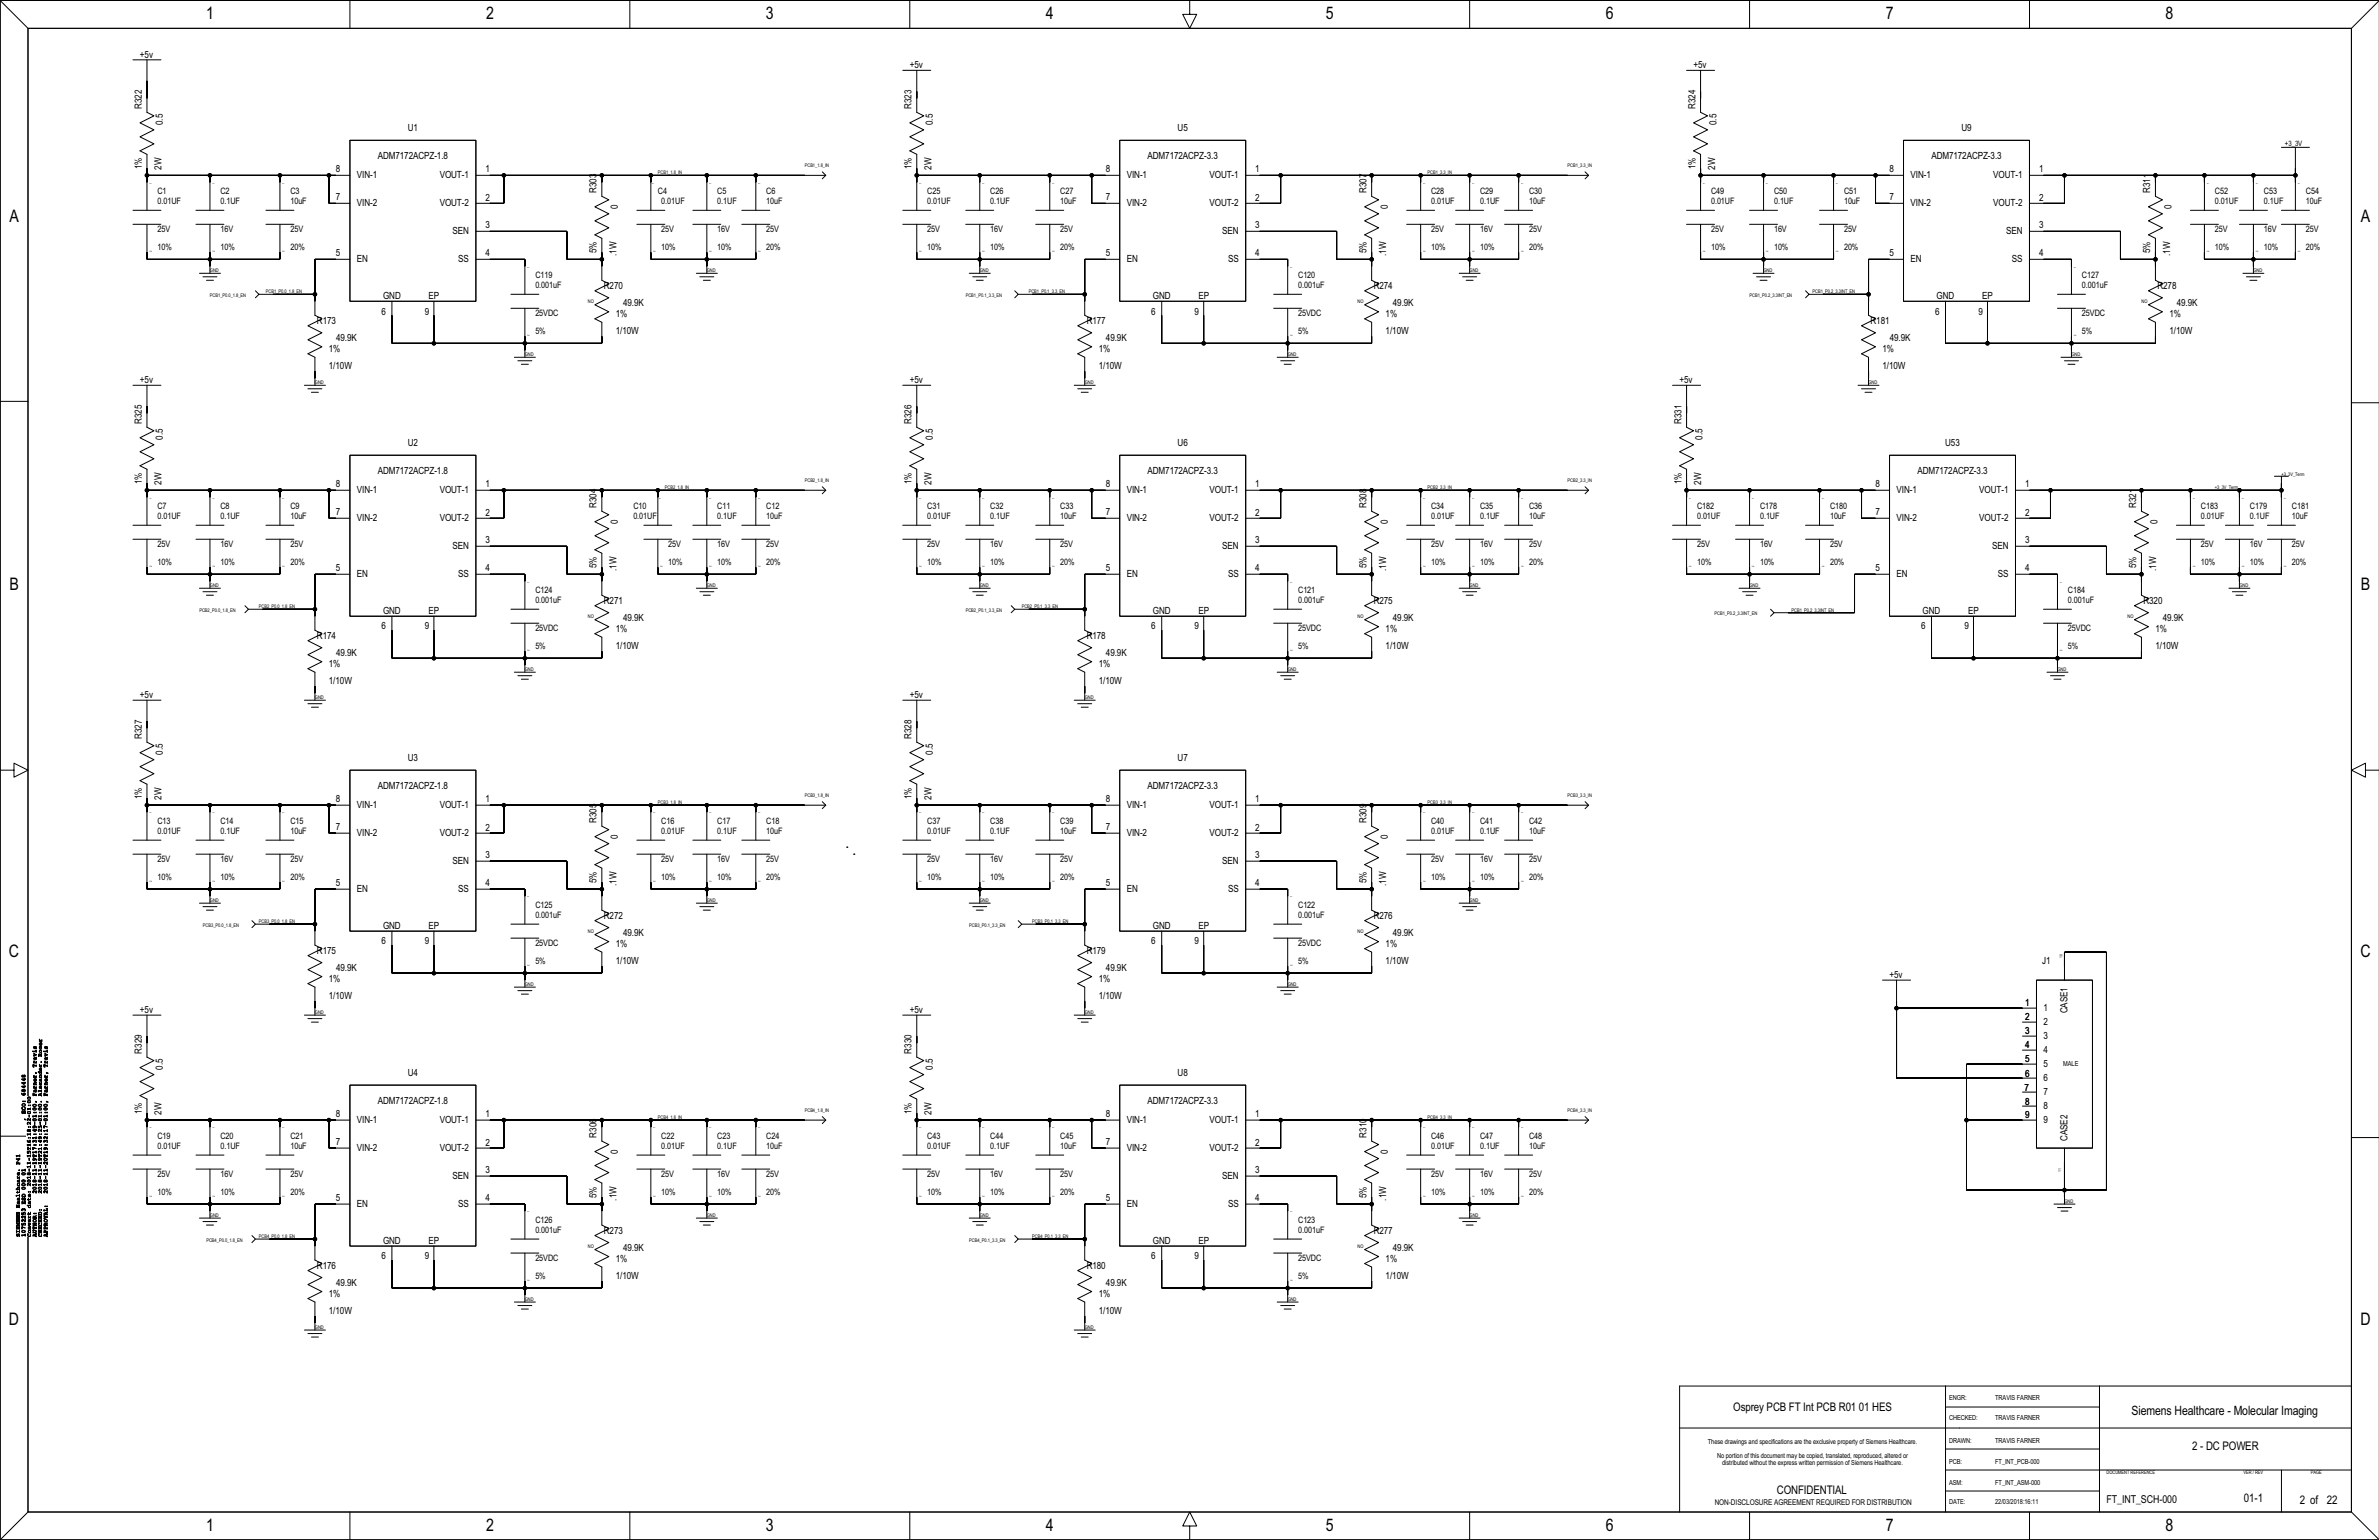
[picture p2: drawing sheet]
<svg xmlns="http://www.w3.org/2000/svg" width="863mm" height="559mm" viewBox="0 0 863 559" stroke-linecap="round" stroke-linejoin="round" font-family="sans-serif">
<defs><g id="words">
<g font-size="6.3">
<text x="74.8" y="7.1">1</text>
<text x="176.4" y="7.1">2</text>
<text x="277.9" y="7.1">3</text>
<text x="379.5" y="7.1">4</text>
<text x="481.1" y="7.1">5</text>
<text x="582.7" y="7.1">6</text>
<text x="684.2" y="7.1">7</text>
<text x="785.8" y="7.1">8</text>
<text x="3.4" y="80.7">A</text>
<text x="856.6" y="80.7">A</text>
<text x="3.4" y="214">B</text>
<text x="856.6" y="214">B</text>
<text x="3.3" y="347.3">C</text>
<text x="856.5" y="347.3">C</text>
<text x="3.3" y="480.7">D</text>
<text x="856.5" y="480.7">D</text>
<text x="74.8" y="555.6">1</text>
<text x="176.4" y="555.6">2</text>
<text x="277.9" y="555.6">3</text>
<text x="379.5" y="555.6">4</text>
<text x="481.1" y="555.6">5</text>
<text x="582.7" y="555.6">6</text>
<text x="684.2" y="555.6">7</text>
<text x="785.8" y="555.6">8</text>
</g>
<text font-size="4.7" x="773.5" y="513.6">Siemens Healthcare - Molecular Imaging</text>
<g font-size="4.3">
<text x="628.9" y="511.8">Osprey PCB FT Int PCB R01 01 HES</text>
<text x="795.5" y="526.3">2 - DC POWER</text>
<text x="644.8" y="542">CONFIDENTIAL</text>
<text x="814.2" y="545.2">01-1</text>
<text x="834.6" y="545.7">2 of</text>
<text x="844.4" y="545.7">22</text>
</g>
<text font-size="3.9" x="764.4" y="545.2">FT_INT_SCH-000</text>
<g font-size="3.6">
<text x="50.8" y="20.9">+5v</text>
<text x="330.1" y="24.7">+5v</text>
<text x="614.5" y="24.8">+5v</text>
<text x="51.4" y="39.5" transform="rotate(-90 51.4 39.5)">R322</text>
<text x="330.8" y="39.5" transform="rotate(-90 330.8 39.5)">R323</text>
<text x="615.2" y="39.5" transform="rotate(-90 615.2 39.5)">R324</text>
<text x="59.1" y="45.3" transform="rotate(-90 59.1 45.3)">0.5</text>
<text x="148" y="47.6">U1</text>
<text x="338.5" y="45.3" transform="rotate(-90 338.5 45.3)">0.5</text>
<text x="427.3" y="47.6">U5</text>
<text x="622.9" y="45.3" transform="rotate(-90 622.9 45.3)">0.5</text>
<text x="711.7" y="47.6">U9</text>
<text x="137.1" y="57.8">ADM7172ACPZ-1.8</text>
<text x="416.4" y="57.8">ADM7172ACPZ-3.3</text>
<text x="700.8" y="57.8">ADM7172ACPZ-3.3</text>
<text x="51.4" y="61.4" transform="rotate(-90 51.4 61.4)">1%</text>
<text x="58.6" y="61.6" transform="rotate(-90 58.6 61.6)">2W</text>
<text x="121.9" y="62.3">8</text>
<text x="129.5" y="64.7">VIN-1</text>
<text x="159.6" y="64.7">VOUT-1</text>
<text x="176.2" y="62.3">1</text>
<text x="330.8" y="61.4" transform="rotate(-90 330.8 61.4)">1%</text>
<text x="338" y="61.6" transform="rotate(-90 338 61.6)">2W</text>
<text x="401.2" y="62.3">8</text>
<text x="408.8" y="64.7">VIN-1</text>
<text x="438.9" y="64.7">VOUT-1</text>
<text x="455.5" y="62.3">1</text>
<text x="615.2" y="61.4" transform="rotate(-90 615.2 61.4)">1%</text>
<text x="622.4" y="61.6" transform="rotate(-90 622.4 61.6)">2W</text>
<text x="685.6" y="62.3">8</text>
<text x="693.3" y="64.7">VIN-1</text>
<text x="723.3" y="64.7">VOUT-1</text>
<text x="739.9" y="62.3">1</text>
<text x="216.5" y="70" transform="rotate(-90 216.5 70)">R303</text>
<text x="495.8" y="70" transform="rotate(-90 495.8 70)">R307</text>
<text x="780.3" y="70" transform="rotate(-90 780.3 70)">R311</text>
<text x="121.9" y="72.5">7</text>
<text x="129.5" y="74.8">VIN-2</text>
<text x="159.6" y="74.8">VOUT-2</text>
<text x="176.2" y="73">2</text>
<text x="224.2" y="75.8" transform="rotate(-90 224.2 75.8)">0</text>
<text x="401.2" y="72.5">7</text>
<text x="408.8" y="74.8">VIN-2</text>
<text x="438.9" y="74.8">VOUT-2</text>
<text x="455.5" y="73">2</text>
<text x="503.5" y="75.8" transform="rotate(-90 503.5 75.8)">0</text>
<text x="685.6" y="72.5">7</text>
<text x="693.3" y="74.8">VIN-2</text>
<text x="723.3" y="74.8">VOUT-2</text>
<text x="739.9" y="73">2</text>
<text x="787.9" y="75.8" transform="rotate(-90 787.9 75.8)">0</text>
<text x="176.2" y="82.6">3</text>
<text x="455.5" y="82.6">3</text>
<text x="739.9" y="82.6">3</text>
<text x="164.2" y="85">SEN</text>
<text x="443.5" y="85">SEN</text>
<text x="727.9" y="85">SEN</text>
<text x="121.9" y="92.8">5</text>
<text x="129.5" y="95.1">EN</text>
<text x="166.3" y="95.1">SS</text>
<text x="176.2" y="92.8">4</text>
<text x="216.5" y="91.9" transform="rotate(-90 216.5 91.9)">5%</text>
<text x="223.7" y="92.9" transform="rotate(-90 223.7 92.9)">.1W</text>
<text x="401.2" y="92.8">5</text>
<text x="408.8" y="95.1">EN</text>
<text x="445.6" y="95.1">SS</text>
<text x="455.5" y="92.8">4</text>
<text x="495.8" y="91.9" transform="rotate(-90 495.8 91.9)">5%</text>
<text x="503" y="92.9" transform="rotate(-90 503 92.9)">.1W</text>
<text x="685.6" y="92.8">5</text>
<text x="693.3" y="95.1">EN</text>
<text x="730" y="95.1">SS</text>
<text x="739.9" y="92.8">4</text>
<text x="780.3" y="91.9" transform="rotate(-90 780.3 91.9)">5%</text>
<text x="787.4" y="92.9" transform="rotate(-90 787.4 92.9)">.1W</text>
<text x="219.1" y="104.9">R270</text>
<text x="498.5" y="104.9">R274</text>
<text x="782.9" y="104.9">R278</text>
<text x="139" y="108.5">GND</text>
<text x="155.5" y="108.5">EP</text>
<text x="226.1" y="111.1">49.9K</text>
<text x="418.3" y="108.5">GND</text>
<text x="434.9" y="108.5">EP</text>
<text x="505.4" y="111.1">49.9K</text>
<text x="702.7" y="108.5">GND</text>
<text x="719.3" y="108.5">EP</text>
<text x="789.8" y="111.1">49.9K</text>
<text x="115" y="117.6">R173</text>
<text x="138.4" y="114.1">6</text>
<text x="154.1" y="114.1">9</text>
<text x="223.5" y="115">1%</text>
<text x="394.3" y="117.6">R177</text>
<text x="417.7" y="114.1">6</text>
<text x="433.5" y="114.1">9</text>
<text x="502.8" y="115">1%</text>
<text x="678.7" y="117.6">R181</text>
<text x="702.1" y="114.1">6</text>
<text x="717.9" y="114.1">9</text>
<text x="787.2" y="115">1%</text>
<text x="122" y="123.8">49.9K</text>
<text x="223.5" y="121.2">1/10W</text>
<text x="401.3" y="123.8">49.9K</text>
<text x="502.8" y="121.2">1/10W</text>
<text x="685.7" y="123.8">49.9K</text>
<text x="787.2" y="121.2">1/10W</text>
<text x="119.4" y="127.7">1%</text>
<text x="398.7" y="127.7">1%</text>
<text x="683.1" y="127.7">1%</text>
<text x="119.4" y="133.9">1/10W</text>
<text x="398.7" y="133.9">1/10W</text>
<text x="683.1" y="133.9">1/10W</text>
<text x="50.8" y="139">+5v</text>
<text x="330.1" y="139">+5v</text>
<text x="609.5" y="139">+5v</text>
<text x="51.4" y="153.8" transform="rotate(-90 51.4 153.8)">R325</text>
<text x="330.8" y="153.8" transform="rotate(-90 330.8 153.8)">R326</text>
<text x="610.1" y="153.8" transform="rotate(-90 610.1 153.8)">R331</text>
<text x="59.1" y="159.6" transform="rotate(-90 59.1 159.6)">0.5</text>
<text x="148" y="161.9">U2</text>
<text x="338.5" y="159.6" transform="rotate(-90 338.5 159.6)">0.5</text>
<text x="427.3" y="161.9">U6</text>
<text x="617.8" y="159.6" transform="rotate(-90 617.8 159.6)">0.5</text>
<text x="705.8" y="161.9">U53</text>
<text x="137.1" y="172">ADM7172ACPZ-1.8</text>
<text x="416.4" y="172">ADM7172ACPZ-3.3</text>
<text x="695.7" y="172">ADM7172ACPZ-3.3</text>
<text x="51.4" y="175.7" transform="rotate(-90 51.4 175.7)">1%</text>
<text x="58.6" y="175.9" transform="rotate(-90 58.6 175.9)">2W</text>
<text x="121.9" y="176.6">8</text>
<text x="129.5" y="178.9">VIN-1</text>
<text x="159.6" y="178.9">VOUT-1</text>
<text x="176.2" y="176.6">1</text>
<text x="330.8" y="175.7" transform="rotate(-90 330.8 175.7)">1%</text>
<text x="338" y="175.9" transform="rotate(-90 338 175.9)">2W</text>
<text x="401.2" y="176.6">8</text>
<text x="408.8" y="178.9">VIN-1</text>
<text x="438.9" y="178.9">VOUT-1</text>
<text x="455.5" y="176.6">1</text>
<text x="610.1" y="175.7" transform="rotate(-90 610.1 175.7)">1%</text>
<text x="617.3" y="175.9" transform="rotate(-90 617.3 175.9)">2W</text>
<text x="680.6" y="176.6">8</text>
<text x="688.2" y="178.9">VIN-1</text>
<text x="718.2" y="179">VOUT-1</text>
<text x="734.8" y="176.6">1</text>
<text x="216.5" y="184.2" transform="rotate(-90 216.5 184.2)">R304</text>
<text x="495.8" y="184.2" transform="rotate(-90 495.8 184.2)">R308</text>
<text x="775.2" y="184.2" transform="rotate(-90 775.2 184.2)">R321</text>
<text x="121.9" y="186.8">7</text>
<text x="129.5" y="189.1">VIN-2</text>
<text x="159.6" y="189.1">VOUT-2</text>
<text x="176.2" y="187.3">2</text>
<text x="224.2" y="190.1" transform="rotate(-90 224.2 190.1)">0</text>
<text x="401.2" y="186.8">7</text>
<text x="408.8" y="189.1">VIN-2</text>
<text x="438.9" y="189.1">VOUT-2</text>
<text x="455.5" y="187.3">2</text>
<text x="503.5" y="190.1" transform="rotate(-90 503.5 190.1)">0</text>
<text x="680.6" y="186.8">7</text>
<text x="688.2" y="189.1">VIN-2</text>
<text x="718.2" y="189.1">VOUT-2</text>
<text x="734.8" y="187.3">2</text>
<text x="782.9" y="190.1" transform="rotate(-90 782.9 190.1)">0</text>
<text x="176.2" y="196.9">3</text>
<text x="455.5" y="196.9">3</text>
<text x="734.8" y="196.9">3</text>
<text x="164.2" y="199.3">SEN</text>
<text x="443.5" y="199.3">SEN</text>
<text x="722.9" y="199.3">SEN</text>
<text x="121.9" y="207.1">5</text>
<text x="129.5" y="209.4">EN</text>
<text x="166.3" y="209.4">SS</text>
<text x="176.2" y="207.1">4</text>
<text x="216.5" y="206.2" transform="rotate(-90 216.5 206.2)">5%</text>
<text x="223.7" y="207.1" transform="rotate(-90 223.7 207.1)">.1W</text>
<text x="401.2" y="207.1">5</text>
<text x="408.8" y="209.4">EN</text>
<text x="445.6" y="209.4">SS</text>
<text x="455.5" y="207.1">4</text>
<text x="495.8" y="206.2" transform="rotate(-90 495.8 206.2)">5%</text>
<text x="503" y="207.1" transform="rotate(-90 503 207.1)">.1W</text>
<text x="680.6" y="207.1">5</text>
<text x="688.2" y="209.4">EN</text>
<text x="724.9" y="209.4">SS</text>
<text x="734.8" y="207.1">4</text>
<text x="775.2" y="206.2" transform="rotate(-90 775.2 206.2)">5%</text>
<text x="782.4" y="207.1" transform="rotate(-90 782.4 207.1)">.1W</text>
<text x="219.1" y="219.2">R271</text>
<text x="498.5" y="219.2">R275</text>
<text x="777.8" y="219.2">R320</text>
<text x="139" y="222.8">GND</text>
<text x="155.5" y="222.8">EP</text>
<text x="226.1" y="225.4">49.9K</text>
<text x="418.3" y="222.8">GND</text>
<text x="434.8" y="222.8">EP</text>
<text x="505.4" y="225.4">49.9K</text>
<text x="697.7" y="222.8">GND</text>
<text x="714.2" y="222.8">EP</text>
<text x="784.8" y="225.4">49.9K</text>
<text x="115" y="231.8">R174</text>
<text x="138.4" y="228.4">6</text>
<text x="154.1" y="228.4">9</text>
<text x="223.5" y="229.3">1%</text>
<text x="394.3" y="231.8">R178</text>
<text x="417.7" y="228.4">6</text>
<text x="433.5" y="228.4">9</text>
<text x="502.8" y="229.3">1%</text>
<text x="697.1" y="228.4">6</text>
<text x="712.8" y="228.4">9</text>
<text x="782.1" y="229.3">1%</text>
<text x="122" y="238.1">49.9K</text>
<text x="223.5" y="235.5">1/10W</text>
<text x="401.3" y="238.1">49.9K</text>
<text x="502.8" y="235.5">1/10W</text>
<text x="782.1" y="235.5">1/10W</text>
<text x="119.4" y="242">1%</text>
<text x="398.7" y="242">1%</text>
<text x="119.4" y="248.2">1/10W</text>
<text x="398.7" y="248.2">1/10W</text>
<text x="50.8" y="253.3">+5v</text>
<text x="330.1" y="253.3">+5v</text>
<text x="51.4" y="268" transform="rotate(-90 51.4 268)">R327</text>
<text x="330.8" y="268" transform="rotate(-90 330.8 268)">R328</text>
<text x="59.1" y="273.9" transform="rotate(-90 59.1 273.9)">0.5</text>
<text x="338.5" y="273.9" transform="rotate(-90 338.5 273.9)">0.5</text>
<text x="148" y="276.1">U3</text>
<text x="427.3" y="276.1">U7</text>
<text x="137.1" y="286.3">ADM7172ACPZ-1.8</text>
<text x="416.4" y="286.3">ADM7172ACPZ-3.3</text>
<text x="51.4" y="290" transform="rotate(-90 51.4 290)">1%</text>
<text x="58.6" y="290.1" transform="rotate(-90 58.6 290.1)">2W</text>
<text x="121.9" y="290.9">8</text>
<text x="129.5" y="293.2">VIN-1</text>
<text x="159.6" y="293.2">VOUT-1</text>
<text x="176.2" y="290.9">1</text>
<text x="330.8" y="290" transform="rotate(-90 330.8 290)">1%</text>
<text x="338" y="290.1" transform="rotate(-90 338 290.1)">2W</text>
<text x="401.2" y="290.9">8</text>
<text x="408.8" y="293.2">VIN-1</text>
<text x="438.9" y="293.2">VOUT-1</text>
<text x="455.5" y="290.9">1</text>
<text x="216.5" y="298.5" transform="rotate(-90 216.5 298.5)">R305</text>
<text x="495.8" y="298.5" transform="rotate(-90 495.8 298.5)">R309</text>
<text x="121.9" y="301">7</text>
<text x="129.5" y="303.4">VIN-2</text>
<text x="159.6" y="303.4">VOUT-2</text>
<text x="176.2" y="301.5">2</text>
<text x="224.2" y="304.4" transform="rotate(-90 224.2 304.4)">0</text>
<text x="401.2" y="301">7</text>
<text x="408.8" y="303.4">VIN-2</text>
<text x="438.9" y="303.4">VOUT-2</text>
<text x="455.5" y="301.5">2</text>
<text x="503.5" y="304.4" transform="rotate(-90 503.5 304.4)">0</text>
<text x="176.2" y="311.2">3</text>
<text x="455.5" y="311.2">3</text>
<text x="164.2" y="313.5">SEN</text>
<text x="443.5" y="313.5">SEN</text>
<text x="121.9" y="321.4">5</text>
<text x="129.5" y="323.7">EN</text>
<text x="166.3" y="323.7">SS</text>
<text x="176.2" y="321.4">4</text>
<text x="216.5" y="320.5" transform="rotate(-90 216.5 320.5)">5%</text>
<text x="223.7" y="321.4" transform="rotate(-90 223.7 321.4)">.1W</text>
<text x="401.2" y="321.4">5</text>
<text x="408.8" y="323.7">EN</text>
<text x="445.6" y="323.7">SS</text>
<text x="455.5" y="321.4">4</text>
<text x="495.8" y="320.5" transform="rotate(-90 495.8 320.5)">5%</text>
<text x="503" y="321.4" transform="rotate(-90 503 321.4)">.1W</text>
<text x="219.1" y="333.4">R272</text>
<text x="498.5" y="333.4">R276</text>
<text x="139" y="337.1">GND</text>
<text x="155.5" y="337.1">EP</text>
<text x="226.1" y="339.6">49.9K</text>
<text x="418.3" y="337.1">GND</text>
<text x="434.8" y="337.1">EP</text>
<text x="505.4" y="339.6">49.9K</text>
<text x="115" y="346.1">R175</text>
<text x="138.4" y="342.7">6</text>
<text x="154.1" y="342.7">9</text>
<text x="223.5" y="343.6">1%</text>
<text x="394.3" y="346.1">R179</text>
<text x="417.7" y="342.7">6</text>
<text x="433.5" y="342.7">9</text>
<text x="502.8" y="343.6">1%</text>
<text x="122" y="352.3">49.9K</text>
<text x="223.5" y="349.8">1/10W</text>
<text x="401.3" y="352.3">49.9K</text>
<text x="502.8" y="349.8">1/10W</text>
<text x="741" y="349.8">J1</text>
<text x="119.4" y="356.3">1%</text>
<text x="398.7" y="356.3">1%</text>
<text x="685.6" y="354.9">+5v</text>
<text x="119.4" y="362.5">1/10W</text>
<text x="398.7" y="362.5">1/10W</text>
<text x="734.8" y="365">1</text>
<text x="50.8" y="367.6">+5v</text>
<text x="330.1" y="367.6">+5v</text>
<text x="734.8" y="370.1">2</text>
<text x="741.5" y="366.9">1</text>
<text x="741.5" y="371.9">2</text>
<text x="750.2" y="367.7" transform="rotate(-90 750.2 367.7)">CASE1</text>
<text x="734.8" y="375.2">3</text>
<text x="741.5" y="377">3</text>
<text x="51.4" y="382.3" transform="rotate(-90 51.4 382.3)">R329</text>
<text x="330.8" y="382.3" transform="rotate(-90 330.8 382.3)">R330</text>
<text x="734.8" y="380.3">4</text>
<text x="741.5" y="382.1">4</text>
<text x="59.1" y="388.2" transform="rotate(-90 59.1 388.2)">0.5</text>
<text x="338.5" y="388.2" transform="rotate(-90 338.5 388.2)">0.5</text>
<text x="734.8" y="385.3">5</text>
<text x="741.5" y="387.2">5</text>
<text x="148" y="390.4">U4</text>
<text x="427.3" y="390.4">U8</text>
<text x="734.8" y="390.9">6</text>
<text x="741.5" y="392.3">6</text>
<text x="137.1" y="400.6">ADM7172ACPZ-1.8</text>
<text x="416.4" y="400.6">ADM7172ACPZ-3.3</text>
<text x="734.6" y="396">7</text>
<text x="734.8" y="401.1">8</text>
<text x="741.5" y="397.3">7</text>
<text x="51.4" y="404.3" transform="rotate(-90 51.4 404.3)">1%</text>
<text x="58.6" y="404.4" transform="rotate(-90 58.6 404.4)">2W</text>
<text x="121.9" y="405.1">8</text>
<text x="129.5" y="407.5">VIN-1</text>
<text x="159.6" y="407.5">VOUT-1</text>
<text x="176.2" y="405.1">1</text>
<text x="330.8" y="404.3" transform="rotate(-90 330.8 404.3)">1%</text>
<text x="338" y="404.4" transform="rotate(-90 338 404.4)">2W</text>
<text x="401.2" y="405.1">8</text>
<text x="408.8" y="407.5">VIN-1</text>
<text x="438.9" y="407.5">VOUT-1</text>
<text x="455.5" y="405.1">1</text>
<text x="734.8" y="405.7">9</text>
<text x="741.5" y="402.4">8</text>
<text x="741.5" y="407.5">9</text>
<text x="216.5" y="412.8" transform="rotate(-90 216.5 412.8)">R306</text>
<text x="495.8" y="412.8" transform="rotate(-90 495.8 412.8)">R310</text>
<text x="121.9" y="415.3">7</text>
<text x="129.5" y="417.7">VIN-2</text>
<text x="159.6" y="417.7">VOUT-2</text>
<text x="176.2" y="415.8">2</text>
<text x="224.2" y="418.6" transform="rotate(-90 224.2 418.6)">0</text>
<text x="401.2" y="415.3">7</text>
<text x="408.8" y="417.7">VIN-2</text>
<text x="438.9" y="417.7">VOUT-2</text>
<text x="455.5" y="415.8">2</text>
<text x="503.5" y="418.6" transform="rotate(-90 503.5 418.6)">0</text>
<text x="750.2" y="414.1" transform="rotate(-90 750.2 414.1)">CASE2</text>
<text x="176.2" y="425.5">3</text>
<text x="455.5" y="425.5">3</text>
<text x="164.2" y="427.8">SEN</text>
<text x="443.5" y="427.8">SEN</text>
<text x="121.9" y="435.6">5</text>
<text x="129.5" y="438">EN</text>
<text x="166.3" y="438">SS</text>
<text x="176.2" y="435.6">4</text>
<text x="216.5" y="434.7" transform="rotate(-90 216.5 434.7)">5%</text>
<text x="223.7" y="435.7" transform="rotate(-90 223.7 435.7)">.1W</text>
<text x="401.2" y="435.6">5</text>
<text x="408.8" y="438">EN</text>
<text x="445.6" y="438">SS</text>
<text x="455.5" y="435.6">4</text>
<text x="495.8" y="434.7" transform="rotate(-90 495.8 434.7)">5%</text>
<text x="503" y="435.7" transform="rotate(-90 503 435.7)">.1W</text>
<text x="219.1" y="447.7">R273</text>
<text x="498.5" y="447.7">R277</text>
<text x="139" y="451.4">GND</text>
<text x="155.5" y="451.4">EP</text>
<text x="226.1" y="453.9">49.9K</text>
<text x="418.3" y="451.4">GND</text>
<text x="434.8" y="451.4">EP</text>
<text x="505.4" y="453.9">49.9K</text>
<text x="115" y="460.4">R176</text>
<text x="138.4" y="457">6</text>
<text x="154.1" y="457">9</text>
<text x="223.5" y="457.9">1%</text>
<text x="394.3" y="460.4">R180</text>
<text x="417.7" y="457">6</text>
<text x="433.5" y="457">9</text>
<text x="502.8" y="457.9">1%</text>
<text x="122" y="466.6">49.9K</text>
<text x="223.5" y="464.1">1/10W</text>
<text x="401.3" y="466.6">49.9K</text>
<text x="502.8" y="464.1">1/10W</text>
<text x="119.4" y="470.5">1%</text>
<text x="398.7" y="470.5">1%</text>
<text x="119.4" y="476.8">1/10W</text>
<text x="398.7" y="476.8">1/10W</text>
</g>
<g font-size="3.2">
<text x="57.1" y="70.5">C1</text>
<text x="80" y="70.5">C2</text>
<text x="105.4" y="70.5">C3</text>
<text x="238.7" y="70.5">C4</text>
<text x="260.3" y="70.5">C5</text>
<text x="278.1" y="70.5">C6</text>
<text x="336.5" y="70.5">C25</text>
<text x="359.3" y="70.5">C26</text>
<text x="384.7" y="70.5">C27</text>
<text x="519.3" y="70.5">C28</text>
<text x="537.1" y="70.5">C29</text>
<text x="554.9" y="70.5">C30</text>
<text x="620.9" y="70.5">C49</text>
<text x="643.7" y="70.5">C50</text>
<text x="669.1" y="70.5">C51</text>
<text x="803.7" y="70.5">C52</text>
<text x="821.5" y="70.5">C53</text>
<text x="836.7" y="70.5">C54</text>
<text x="57.1" y="74.1">0.01UF</text>
<text x="80" y="74.1">0.1UF</text>
<text x="105.4" y="74.1">10uF</text>
<text x="240" y="74.1">0.01UF</text>
<text x="260.3" y="74.1">0.1UF</text>
<text x="278.1" y="74.1">10uF</text>
<text x="336.5" y="74.1">0.01UF</text>
<text x="359.3" y="74.1">0.1UF</text>
<text x="384.7" y="74.1">10uF</text>
<text x="519.3" y="74.1">0.01UF</text>
<text x="537.1" y="74.1">0.1UF</text>
<text x="554.9" y="74.1">10uF</text>
<text x="620.9" y="74.1">0.01UF</text>
<text x="643.7" y="74.1">0.1UF</text>
<text x="669.1" y="74.1">10uF</text>
<text x="803.7" y="74.1">0.01UF</text>
<text x="821.5" y="74.1">0.1UF</text>
<text x="836.7" y="74.1">10uF</text>
<text x="57.1" y="84.2">25V</text>
<text x="80" y="84.2">16V</text>
<text x="105.4" y="84.2">25V</text>
<text x="240" y="84.2">25V</text>
<text x="260.3" y="84.2">16V</text>
<text x="278.1" y="84.2">25V</text>
<text x="336.5" y="84.2">25V</text>
<text x="359.3" y="84.2">16V</text>
<text x="384.7" y="84.2">25V</text>
<text x="519.3" y="84.2">25V</text>
<text x="537.1" y="84.2">16V</text>
<text x="554.9" y="84.2">25V</text>
<text x="620.9" y="84.2">25V</text>
<text x="643.7" y="84.2">16V</text>
<text x="669.1" y="84.2">25V</text>
<text x="803.7" y="84.2">25V</text>
<text x="821.5" y="84.2">16V</text>
<text x="836.7" y="84.2">25V</text>
<text x="57.1" y="90.9">10%</text>
<text x="80" y="90.9">10%</text>
<text x="105.4" y="90.9">20%</text>
<text x="240" y="90.9">10%</text>
<text x="260.3" y="90.9">10%</text>
<text x="278.1" y="90.9">20%</text>
<text x="336.5" y="90.9">10%</text>
<text x="359.3" y="90.9">10%</text>
<text x="384.7" y="90.9">20%</text>
<text x="519.3" y="90.9">10%</text>
<text x="537.1" y="90.9">10%</text>
<text x="554.9" y="90.9">20%</text>
<text x="620.9" y="90.9">10%</text>
<text x="643.7" y="90.9">10%</text>
<text x="669.1" y="90.9">20%</text>
<text x="803.7" y="90.9">10%</text>
<text x="821.5" y="90.9">10%</text>
<text x="836.7" y="90.9">20%</text>
<text x="194.3" y="101">C119</text>
<text x="471.1" y="101">C120</text>
<text x="755.5" y="101">C127</text>
<text x="194.3" y="104.6">0.001uF</text>
<text x="471.1" y="104.6">0.001uF</text>
<text x="755.5" y="104.6">0.001uF</text>
<text x="194.3" y="114.7">25VDC</text>
<text x="471.1" y="114.7">25VDC</text>
<text x="755.5" y="114.7">25VDC</text>
<text x="194.3" y="121.3">5%</text>
<text x="471.1" y="121.3">5%</text>
<text x="755.5" y="121.3">5%</text>
<text x="57.1" y="184.8">C7</text>
<text x="80" y="184.8">C8</text>
<text x="105.4" y="184.8">C9</text>
<text x="229.8" y="184.8">C10</text>
<text x="260.3" y="184.8">C11</text>
<text x="278.1" y="184.8">C12</text>
<text x="336.5" y="184.8">C31</text>
<text x="359.3" y="184.8">C32</text>
<text x="384.7" y="184.8">C33</text>
<text x="519.3" y="184.8">C34</text>
<text x="537.1" y="184.8">C35</text>
<text x="554.9" y="184.8">C36</text>
<text x="615.8" y="184.8">C182</text>
<text x="638.7" y="184.8">C178</text>
<text x="664" y="184.8">C180</text>
<text x="798.6" y="184.8">C183</text>
<text x="816.4" y="184.8">C179</text>
<text x="831.6" y="184.8">C181</text>
<text x="57.1" y="188.4">0.01UF</text>
<text x="80" y="188.4">0.1UF</text>
<text x="105.4" y="188.4">10uF</text>
<text x="229.8" y="188.4">0.01UF</text>
<text x="260.3" y="188.4">0.1UF</text>
<text x="278.1" y="188.4">10uF</text>
<text x="336.5" y="188.4">0.01UF</text>
<text x="359.3" y="188.4">0.1UF</text>
<text x="384.7" y="188.4">10uF</text>
<text x="519.3" y="188.4">0.01UF</text>
<text x="537.1" y="188.4">0.1UF</text>
<text x="554.9" y="188.4">10uF</text>
<text x="615.8" y="188.4">0.01UF</text>
<text x="638.7" y="188.4">0.1UF</text>
<text x="664" y="188.4">10uF</text>
<text x="798.6" y="188.4">0.01UF</text>
<text x="816.4" y="188.4">0.1UF</text>
<text x="831.6" y="188.4">10uF</text>
<text x="57.1" y="198.5">25V</text>
<text x="80" y="198.5">16V</text>
<text x="105.4" y="198.5">25V</text>
<text x="242.5" y="198.5">25V</text>
<text x="260.3" y="198.5">16V</text>
<text x="278.1" y="198.5">25V</text>
<text x="336.5" y="198.5">25V</text>
<text x="359.3" y="198.5">16V</text>
<text x="384.7" y="198.5">25V</text>
<text x="519.3" y="198.5">25V</text>
<text x="537.1" y="198.5">16V</text>
<text x="554.9" y="198.5">25V</text>
<text x="615.8" y="198.5">25V</text>
<text x="638.7" y="198.5">16V</text>
<text x="664" y="198.5">25V</text>
<text x="798.6" y="198.5">25V</text>
<text x="816.4" y="198.5">16V</text>
<text x="831.6" y="198.5">25V</text>
<text x="57.1" y="205.1">10%</text>
<text x="80" y="205.1">10%</text>
<text x="105.4" y="205.1">20%</text>
<text x="242.5" y="205.1">10%</text>
<text x="260.3" y="205.1">10%</text>
<text x="278.1" y="205.1">20%</text>
<text x="336.5" y="205.1">10%</text>
<text x="359.3" y="205.1">10%</text>
<text x="384.7" y="205.1">20%</text>
<text x="519.3" y="205.1">10%</text>
<text x="537.1" y="205.1">10%</text>
<text x="554.9" y="205.1">20%</text>
<text x="615.8" y="205.1">10%</text>
<text x="638.7" y="205.1">10%</text>
<text x="664" y="205.1">20%</text>
<text x="798.6" y="205.1">10%</text>
<text x="816.4" y="205.1">10%</text>
<text x="831.6" y="205.1">20%</text>
<text x="194.3" y="215.3">C124</text>
<text x="471.1" y="215.3">C121</text>
<text x="750.4" y="215.3">C184</text>
<text x="194.3" y="218.8">0.001uF</text>
<text x="471.1" y="218.8">0.001uF</text>
<text x="750.4" y="218.8">0.001uF</text>
<text x="194.3" y="229">25VDC</text>
<text x="471.1" y="229">25VDC</text>
<text x="750.4" y="229">25VDC</text>
<text x="194.3" y="235.6">5%</text>
<text x="471.1" y="235.6">5%</text>
<text x="750.4" y="235.6">5%</text>
<text x="57.1" y="299.1">C13</text>
<text x="80" y="299.1">C14</text>
<text x="105.4" y="299.1">C15</text>
<text x="240" y="299.1">C16</text>
<text x="260.3" y="299.1">C17</text>
<text x="278.1" y="299.1">C18</text>
<text x="336.5" y="299.1">C37</text>
<text x="359.3" y="299.1">C38</text>
<text x="384.7" y="299.1">C39</text>
<text x="519.3" y="299.1">C40</text>
<text x="537.1" y="299.1">C41</text>
<text x="554.9" y="299.1">C42</text>
<text x="57.1" y="302.6">0.01UF</text>
<text x="80" y="302.6">0.1UF</text>
<text x="105.4" y="302.6">10uF</text>
<text x="240" y="302.6">0.01UF</text>
<text x="260.3" y="302.6">0.1UF</text>
<text x="278.1" y="302.6">10uF</text>
<text x="336.5" y="302.6">0.01UF</text>
<text x="359.3" y="302.6">0.1UF</text>
<text x="384.7" y="302.6">10uF</text>
<text x="519.3" y="302.6">0.01UF</text>
<text x="537.1" y="302.6">0.1UF</text>
<text x="554.9" y="302.6">10uF</text>
<text x="57.1" y="312.8">25V</text>
<text x="80" y="312.8">16V</text>
<text x="105.4" y="312.8">25V</text>
<text x="240" y="312.8">25V</text>
<text x="260.3" y="312.8">16V</text>
<text x="278.1" y="312.8">25V</text>
<text x="336.5" y="312.8">25V</text>
<text x="359.3" y="312.8">16V</text>
<text x="384.7" y="312.8">25V</text>
<text x="519.3" y="312.8">25V</text>
<text x="537.1" y="312.8">16V</text>
<text x="554.9" y="312.8">25V</text>
<text x="57.1" y="319.4">10%</text>
<text x="80" y="319.4">10%</text>
<text x="105.4" y="319.4">20%</text>
<text x="240" y="319.4">10%</text>
<text x="260.3" y="319.4">10%</text>
<text x="278.1" y="319.4">20%</text>
<text x="336.5" y="319.4">10%</text>
<text x="359.3" y="319.4">10%</text>
<text x="384.7" y="319.4">20%</text>
<text x="519.3" y="319.4">10%</text>
<text x="537.1" y="319.4">10%</text>
<text x="554.9" y="319.4">20%</text>
<text x="194.3" y="329.6">C125</text>
<text x="471.1" y="329.6">C122</text>
<text x="194.3" y="333.1">0.001uF</text>
<text x="471.1" y="333.1">0.001uF</text>
<text x="194.3" y="343.3">25VDC</text>
<text x="471.1" y="343.3">25VDC</text>
<text x="194.3" y="349.9">5%</text>
<text x="471.1" y="349.9">5%</text>
<text x="57.1" y="413.4">C19</text>
<text x="80" y="413.4">C20</text>
<text x="105.4" y="413.4">C21</text>
<text x="240" y="413.4">C22</text>
<text x="260.3" y="413.4">C23</text>
<text x="278.1" y="413.4">C24</text>
<text x="336.5" y="413.4">C43</text>
<text x="359.3" y="413.4">C44</text>
<text x="384.7" y="413.4">C45</text>
<text x="519.3" y="413.4">C46</text>
<text x="537.1" y="413.4">C47</text>
<text x="554.9" y="413.4">C48</text>
<text x="57.1" y="416.9">0.01UF</text>
<text x="80" y="416.9">0.1UF</text>
<text x="105.4" y="416.9">10uF</text>
<text x="240" y="416.9">0.01UF</text>
<text x="260.3" y="416.9">0.1UF</text>
<text x="278.1" y="416.9">10uF</text>
<text x="336.5" y="416.9">0.01UF</text>
<text x="359.3" y="416.9">0.1UF</text>
<text x="384.7" y="416.9">10uF</text>
<text x="519.3" y="416.9">0.01UF</text>
<text x="537.1" y="416.9">0.1UF</text>
<text x="554.9" y="416.9">10uF</text>
<text x="57.1" y="427.1">25V</text>
<text x="80" y="427.1">16V</text>
<text x="105.4" y="427.1">25V</text>
<text x="240" y="427.1">25V</text>
<text x="260.3" y="427.1">16V</text>
<text x="278.1" y="427.1">25V</text>
<text x="336.5" y="427.1">25V</text>
<text x="359.3" y="427.1">16V</text>
<text x="384.7" y="427.1">25V</text>
<text x="519.3" y="427.1">25V</text>
<text x="537.1" y="427.1">16V</text>
<text x="554.9" y="427.1">25V</text>
<text x="57.1" y="433.7">10%</text>
<text x="80" y="433.7">10%</text>
<text x="105.4" y="433.7">20%</text>
<text x="240" y="433.7">10%</text>
<text x="260.3" y="433.7">10%</text>
<text x="278.1" y="433.7">20%</text>
<text x="336.5" y="433.7">10%</text>
<text x="359.3" y="433.7">10%</text>
<text x="384.7" y="433.7">20%</text>
<text x="519.3" y="433.7">10%</text>
<text x="537.1" y="433.7">10%</text>
<text x="554.9" y="433.7">20%</text>
<text x="194.3" y="443.8">C126</text>
<text x="471.1" y="443.8">C123</text>
<text x="194.3" y="447.4">0.001uF</text>
<text x="471.1" y="447.4">0.001uF</text>
<text x="194.3" y="457.5">25VDC</text>
<text x="471.1" y="457.5">25VDC</text>
<text x="194.3" y="464.1">5%</text>
<text x="471.1" y="464.1">5%</text>
</g>
<text font-size="2.9" x="622.2" y="546.2">NON-DISCLOSURE AGREEMENT REQUIRED FOR DISTRIBUTION</text>
<text font-size="2.7" x="829.1" y="52.9">+3_3V</text>
<g font-size="2.5">
<text x="748.7" y="386.9">MALE</text>
<text x="707.2" y="508">ENGR:</text>
<text x="724" y="508">TRAVIS FARNER</text>
<text x="707.2" y="515.4">CHECKED:</text>
<text x="724" y="515.4">TRAVIS FARNER</text>
<text x="619.7" y="524">These drawings and specifications are the exclusive property of Siemens Healthcare.</text>
<text x="707.2" y="523.5">DRAWN:</text>
<text x="724" y="523.5">TRAVIS FARNER</text>
<text x="623.1" y="529.1">No portion of this document may be copied, translated, reproduced, altered or</text>
<text x="624.9" y="531.6">distributed without the express written permission of Siemens Healthcare.</text>
<text x="707.2" y="531.1">PCB:</text>
<text x="724" y="531.1">FT_INT_PCB-000</text>
<text x="707.2" y="538.7">ASM:</text>
<text x="724" y="538.7">FT_INT_ASM-000</text>
<text x="707.2" y="545.8">DATE:</text>
<text x="724" y="545.8">22/03/2018:16:11</text>
</g>
<g font-size="1.8">
<text x="238.7" y="63.2">PCB1_1.8_IN</text>
<text x="292" y="60.7">PCB1_1.8_IN</text>
<text x="518" y="63.2">PCB1_3.3_IN</text>
<text x="568.8" y="60.7">PCB1_3.3_IN</text>
<text x="76.2" y="98.8">GND</text>
<text x="256.5" y="98.8">GND</text>
<text x="355.5" y="98.8">GND</text>
<text x="533.3" y="98.8">GND</text>
<text x="639.9" y="98.8">GND</text>
<text x="817.7" y="98.8">GND</text>
<text x="76.2" y="107.7">PCB1_P0.0_1.8_EN</text>
<text x="96.5" y="106.4">PCB1_P0.0_1.8_EN</text>
<text x="350.4" y="107.7">PCB1_P0.1_3.3_EN</text>
<text x="373.3" y="106.4">PCB1_P0.1_3.3_EN</text>
<text x="634.8" y="107.7">PCB1_P0.2_3.3INT_EN</text>
<text x="657.7" y="106.4">PCB1_P0.2_3.3INT_EN</text>
<text x="213.3" y="109.9">NO</text>
<text x="492.6" y="109.9">NO</text>
<text x="777.1" y="109.9">NO</text>
<text x="190.5" y="129.2">GND</text>
<text x="467.3" y="129.2">GND</text>
<text x="751.7" y="129.3">GND</text>
<text x="114.3" y="139.4">GND</text>
<text x="393.6" y="139.4">GND</text>
<text x="678" y="139.4">GND</text>
<text x="827.8" y="172.7">+3_3V_Term</text>
<text x="241.2" y="177.5">PCB2_1.8_IN</text>
<text x="292" y="175">PCB2_1.8_IN</text>
<text x="518" y="177.5">PCB2_3.3_IN</text>
<text x="568.8" y="175">PCB2_3.3_IN</text>
<text x="803.7" y="177.5">+3_3V_Term</text>
<text x="76.2" y="213.1">GND</text>
<text x="256.5" y="213.1">GND</text>
<text x="355.5" y="213.1">GND</text>
<text x="533.3" y="213.1">GND</text>
<text x="634.8" y="213.1">GND</text>
<text x="812.6" y="213.1">GND</text>
<text x="72.4" y="221.9">PCB2_P0.0_1.8_EN</text>
<text x="94" y="220.7">PCB2_P0.0_1.8_EN</text>
<text x="350.4" y="221.9">PCB2_P0.1_3.3_EN</text>
<text x="370.8" y="220.7">PCB2_P0.1_3.3_EN</text>
<text x="650.1" y="221.9">PCB1_P0.2_3.3INT_EN</text>
<text x="213.3" y="224.1">NO</text>
<text x="492.6" y="224.1">NO</text>
<text x="622.2" y="223.2">PCB1_P0.2_3.3INT_EN</text>
<text x="772" y="224.1">NO</text>
<text x="190.5" y="243.5">GND</text>
<text x="467.3" y="243.5">GND</text>
<text x="746.6" y="243.5">GND</text>
<text x="114.3" y="253.7">GND</text>
<text x="393.6" y="253.7">GND</text>
<text x="238.7" y="291.8">PCB3_1.8_IN</text>
<text x="292" y="289.2">PCB3_1.8_IN</text>
<text x="518" y="291.8">PCB3_3.3_IN</text>
<text x="568.8" y="289.2">PCB3_3.3_IN</text>
<text x="76.2" y="327.3">GND</text>
<text x="256.5" y="327.3">GND</text>
<text x="355.5" y="327.3">GND</text>
<text x="533.3" y="327.3">GND</text>
<text x="94" y="334.9">PCB3_P0.0_1.8_EN</text>
<text x="374.6" y="334.9">PCB3_P0.1_3.3_EN</text>
<text x="73.6" y="336.2">PCB3_P0.0_1.8_EN</text>
<text x="213.3" y="338.4">NO</text>
<text x="351.7" y="336.2">PCB3_P0.1_3.3_EN</text>
<text x="492.6" y="338.4">NO</text>
<text x="190.5" y="357.8">GND</text>
<text x="467.3" y="357.8">GND</text>
<text x="114.3" y="368">GND</text>
<text x="393.6" y="368">GND</text>
<text x="238.7" y="406">PCB4_1.8_IN</text>
<text x="292" y="403.5">PCB4_1.8_IN</text>
<text x="518" y="406">PCB4_3.3_IN</text>
<text x="568.8" y="403.5">PCB4_3.3_IN</text>
<text x="749.1" y="436.5">GND</text>
<text x="76.2" y="441.6">GND</text>
<text x="256.5" y="441.6">GND</text>
<text x="355.5" y="441.6">GND</text>
<text x="533.3" y="441.6">GND</text>
<text x="94" y="449.2">PCB4_P0.0_1.8_EN</text>
<text x="374.6" y="449.2">PCB4_P0.1_3.3_EN</text>
<text x="74.9" y="450.5">PCB4_P0.0_1.8_EN</text>
<text x="213.3" y="452.7">NO</text>
<text x="351.7" y="450.5">PCB4_P0.1_3.3_EN</text>
<text x="492.6" y="452.7">NO</text>
<text x="190.5" y="472.1">GND</text>
<text x="467.2" y="472.1">GND</text>
<text x="114.3" y="482.2">GND</text>
<text x="393.6" y="482.2">GND</text>
<text x="764.4" y="535">DOCUMENT REFERENCE</text>
<text x="814.1" y="535">VER / REV</text>
<text x="838.5" y="535">PAGE</text>
</g>
<g font-size="1.4">
<text x="748.4" y="347.5" transform="rotate(-90 748.4 347.5)">10</text>
<text x="747.9" y="425.2" transform="rotate(-90 747.9 425.2)">11</text>
</g>
<g font-size="1.1">
<text x="55" y="66.6" transform="rotate(-90 55 66.6)">1</text>
<text x="77.9" y="66.6" transform="rotate(-90 77.9 66.6)">1</text>
<text x="103.3" y="66.6" transform="rotate(-90 103.3 66.6)">1</text>
<text x="237.4" y="66.6" transform="rotate(-90 237.4 66.6)">1</text>
<text x="258.2" y="66.6" transform="rotate(-90 258.2 66.6)">1</text>
<text x="276" y="66.6" transform="rotate(-90 276 66.6)">1</text>
<text x="334.4" y="66.6" transform="rotate(-90 334.4 66.6)">1</text>
<text x="357.2" y="66.6" transform="rotate(-90 357.2 66.6)">1</text>
<text x="382.6" y="66.6" transform="rotate(-90 382.6 66.6)">1</text>
<text x="517.2" y="66.6" transform="rotate(-90 517.2 66.6)">1</text>
<text x="535" y="66.6" transform="rotate(-90 535 66.6)">1</text>
<text x="552.8" y="66.6" transform="rotate(-90 552.8 66.6)">1</text>
<text x="618.8" y="66.6" transform="rotate(-90 618.8 66.6)">1</text>
<text x="641.6" y="66.6" transform="rotate(-90 641.6 66.6)">1</text>
<text x="667" y="66.6" transform="rotate(-90 667 66.6)">1</text>
<text x="801.6" y="66.6" transform="rotate(-90 801.6 66.6)">1</text>
<text x="819.4" y="66.6" transform="rotate(-90 819.4 66.6)">1</text>
<text x="834.6" y="66.6" transform="rotate(-90 834.6 66.6)">1</text>
<text x="55" y="91.6" transform="rotate(-90 55 91.6)">2</text>
<text x="77.9" y="91.6" transform="rotate(-90 77.9 91.6)">2</text>
<text x="103.3" y="91.6" transform="rotate(-90 103.3 91.6)">2</text>
<text x="237.9" y="91.6" transform="rotate(-90 237.9 91.6)">2</text>
<text x="258.2" y="91.6" transform="rotate(-90 258.2 91.6)">2</text>
<text x="276" y="91.6" transform="rotate(-90 276 91.6)">2</text>
<text x="334.4" y="91.6" transform="rotate(-90 334.4 91.6)">2</text>
<text x="357.2" y="91.6" transform="rotate(-90 357.2 91.6)">2</text>
<text x="382.6" y="91.6" transform="rotate(-90 382.6 91.6)">2</text>
<text x="517.2" y="91.6" transform="rotate(-90 517.2 91.6)">2</text>
<text x="535" y="91.6" transform="rotate(-90 535 91.6)">2</text>
<text x="552.8" y="91.6" transform="rotate(-90 552.8 91.6)">2</text>
<text x="618.8" y="91.6" transform="rotate(-90 618.8 91.6)">2</text>
<text x="641.6" y="91.6" transform="rotate(-90 641.6 91.6)">2</text>
<text x="667" y="91.6" transform="rotate(-90 667 91.6)">2</text>
<text x="801.6" y="91.6" transform="rotate(-90 801.6 91.6)">2</text>
<text x="819.4" y="91.6" transform="rotate(-90 819.4 91.6)">2</text>
<text x="834.6" y="91.6" transform="rotate(-90 834.6 91.6)">2</text>
<text x="192.2" y="97.1" transform="rotate(-90 192.2 97.1)">1</text>
<text x="469" y="97.1" transform="rotate(-90 469 97.1)">1</text>
<text x="753.4" y="97.1" transform="rotate(-90 753.4 97.1)">1</text>
<text x="192.2" y="122" transform="rotate(-90 192.2 122)">2</text>
<text x="469" y="122" transform="rotate(-90 469 122)">2</text>
<text x="753.4" y="122" transform="rotate(-90 753.4 122)">2</text>
<text x="55" y="180.9" transform="rotate(-90 55 180.9)">1</text>
<text x="77.9" y="180.9" transform="rotate(-90 77.9 180.9)">1</text>
<text x="103.3" y="180.9" transform="rotate(-90 103.3 180.9)">1</text>
<text x="239.9" y="180.9" transform="rotate(-90 239.9 180.9)">1</text>
<text x="258.2" y="180.9" transform="rotate(-90 258.2 180.9)">1</text>
<text x="276" y="180.9" transform="rotate(-90 276 180.9)">1</text>
<text x="334.4" y="180.9" transform="rotate(-90 334.4 180.9)">1</text>
<text x="357.2" y="180.9" transform="rotate(-90 357.2 180.9)">1</text>
<text x="382.6" y="180.9" transform="rotate(-90 382.6 180.9)">1</text>
<text x="517.2" y="180.9" transform="rotate(-90 517.2 180.9)">1</text>
<text x="535" y="180.9" transform="rotate(-90 535 180.9)">1</text>
<text x="552.8" y="180.9" transform="rotate(-90 552.8 180.9)">1</text>
<text x="613.7" y="180.9" transform="rotate(-90 613.7 180.9)">1</text>
<text x="636.6" y="180.9" transform="rotate(-90 636.6 180.9)">1</text>
<text x="662" y="180.9" transform="rotate(-90 662 180.9)">1</text>
<text x="796.5" y="180.9" transform="rotate(-90 796.5 180.9)">1</text>
<text x="814.3" y="180.9" transform="rotate(-90 814.3 180.9)">1</text>
<text x="829.6" y="180.9" transform="rotate(-90 829.6 180.9)">1</text>
<text x="55" y="205.8" transform="rotate(-90 55 205.8)">2</text>
<text x="77.9" y="205.8" transform="rotate(-90 77.9 205.8)">2</text>
<text x="103.3" y="205.8" transform="rotate(-90 103.3 205.8)">2</text>
<text x="240.4" y="205.8" transform="rotate(-90 240.4 205.8)">2</text>
<text x="258.2" y="205.8" transform="rotate(-90 258.2 205.8)">2</text>
<text x="276" y="205.8" transform="rotate(-90 276 205.8)">2</text>
<text x="334.4" y="205.8" transform="rotate(-90 334.4 205.8)">2</text>
<text x="357.2" y="205.8" transform="rotate(-90 357.2 205.8)">2</text>
<text x="382.6" y="205.8" transform="rotate(-90 382.6 205.8)">2</text>
<text x="517.2" y="205.8" transform="rotate(-90 517.2 205.8)">2</text>
<text x="535" y="205.8" transform="rotate(-90 535 205.8)">2</text>
<text x="552.8" y="205.8" transform="rotate(-90 552.8 205.8)">2</text>
<text x="613.7" y="205.8" transform="rotate(-90 613.7 205.8)">2</text>
<text x="636.6" y="205.8" transform="rotate(-90 636.6 205.8)">2</text>
<text x="662" y="205.8" transform="rotate(-90 662 205.8)">2</text>
<text x="796.5" y="205.8" transform="rotate(-90 796.5 205.8)">2</text>
<text x="814.3" y="205.8" transform="rotate(-90 814.3 205.8)">2</text>
<text x="829.6" y="205.8" transform="rotate(-90 829.6 205.8)">2</text>
<text x="192.2" y="211.4" transform="rotate(-90 192.2 211.4)">1</text>
<text x="469" y="211.4" transform="rotate(-90 469 211.4)">1</text>
<text x="748.3" y="211.4" transform="rotate(-90 748.3 211.4)">1</text>
<text x="192.2" y="236.3" transform="rotate(-90 192.2 236.3)">2</text>
<text x="469" y="236.3" transform="rotate(-90 469 236.3)">2</text>
<text x="748.3" y="236.3" transform="rotate(-90 748.3 236.3)">2</text>
<text x="55" y="295.2" transform="rotate(-90 55 295.2)">1</text>
<text x="77.9" y="295.2" transform="rotate(-90 77.9 295.2)">1</text>
<text x="103.3" y="295.2" transform="rotate(-90 103.3 295.2)">1</text>
<text x="237.9" y="295.2" transform="rotate(-90 237.9 295.2)">1</text>
<text x="258.2" y="295.2" transform="rotate(-90 258.2 295.2)">1</text>
<text x="276" y="295.2" transform="rotate(-90 276 295.2)">1</text>
<text x="334.4" y="295.2" transform="rotate(-90 334.4 295.2)">1</text>
<text x="357.2" y="295.2" transform="rotate(-90 357.2 295.2)">1</text>
<text x="382.6" y="295.2" transform="rotate(-90 382.6 295.2)">1</text>
<text x="517.2" y="295.2" transform="rotate(-90 517.2 295.2)">1</text>
<text x="535" y="295.2" transform="rotate(-90 535 295.2)">1</text>
<text x="552.8" y="295.2" transform="rotate(-90 552.8 295.2)">1</text>
<text x="55" y="320.1" transform="rotate(-90 55 320.1)">2</text>
<text x="77.9" y="320.1" transform="rotate(-90 77.9 320.1)">2</text>
<text x="103.3" y="320.1" transform="rotate(-90 103.3 320.1)">2</text>
<text x="237.9" y="320.1" transform="rotate(-90 237.9 320.1)">2</text>
<text x="258.2" y="320.1" transform="rotate(-90 258.2 320.1)">2</text>
<text x="276" y="320.1" transform="rotate(-90 276 320.1)">2</text>
<text x="334.4" y="320.1" transform="rotate(-90 334.4 320.1)">2</text>
<text x="357.2" y="320.1" transform="rotate(-90 357.2 320.1)">2</text>
<text x="382.6" y="320.1" transform="rotate(-90 382.6 320.1)">2</text>
<text x="517.2" y="320.1" transform="rotate(-90 517.2 320.1)">2</text>
<text x="535" y="320.1" transform="rotate(-90 535 320.1)">2</text>
<text x="552.8" y="320.1" transform="rotate(-90 552.8 320.1)">2</text>
<text x="192.2" y="325.7" transform="rotate(-90 192.2 325.7)">1</text>
<text x="469" y="325.7" transform="rotate(-90 469 325.7)">1</text>
<text x="192.2" y="350.6" transform="rotate(-90 192.2 350.6)">2</text>
<text x="469" y="350.6" transform="rotate(-90 469 350.6)">2</text>
<text x="55" y="409.5" transform="rotate(-90 55 409.5)">1</text>
<text x="77.9" y="409.5" transform="rotate(-90 77.9 409.5)">1</text>
<text x="103.3" y="409.5" transform="rotate(-90 103.3 409.5)">1</text>
<text x="237.9" y="409.5" transform="rotate(-90 237.9 409.5)">1</text>
<text x="258.2" y="409.5" transform="rotate(-90 258.2 409.5)">1</text>
<text x="276" y="409.5" transform="rotate(-90 276 409.5)">1</text>
<text x="334.4" y="409.5" transform="rotate(-90 334.4 409.5)">1</text>
<text x="357.2" y="409.5" transform="rotate(-90 357.2 409.5)">1</text>
<text x="382.6" y="409.5" transform="rotate(-90 382.6 409.5)">1</text>
<text x="517.2" y="409.5" transform="rotate(-90 517.2 409.5)">1</text>
<text x="535" y="409.5" transform="rotate(-90 535 409.5)">1</text>
<text x="552.8" y="409.5" transform="rotate(-90 552.8 409.5)">1</text>
<text x="55" y="434.4" transform="rotate(-90 55 434.4)">2</text>
<text x="77.9" y="434.4" transform="rotate(-90 77.9 434.4)">2</text>
<text x="103.3" y="434.4" transform="rotate(-90 103.3 434.4)">2</text>
<text x="237.9" y="434.4" transform="rotate(-90 237.9 434.4)">2</text>
<text x="258.2" y="434.4" transform="rotate(-90 258.2 434.4)">2</text>
<text x="276" y="434.4" transform="rotate(-90 276 434.4)">2</text>
<text x="334.4" y="434.4" transform="rotate(-90 334.4 434.4)">2</text>
<text x="357.2" y="434.4" transform="rotate(-90 357.2 434.4)">2</text>
<text x="382.6" y="434.4" transform="rotate(-90 382.6 434.4)">2</text>
<text x="517.2" y="434.4" transform="rotate(-90 517.2 434.4)">2</text>
<text x="535" y="434.4" transform="rotate(-90 535 434.4)">2</text>
<text x="552.8" y="434.4" transform="rotate(-90 552.8 434.4)">2</text>
<text x="192.2" y="439.9" transform="rotate(-90 192.2 439.9)">1</text>
<text x="469" y="439.9" transform="rotate(-90 469 439.9)">1</text>
<text x="192.2" y="464.8" transform="rotate(-90 192.2 464.8)">2</text>
<text x="469" y="464.8" transform="rotate(-90 469 464.8)">2</text>
</g>
</g></defs>
<g fill="none" stroke="#000" stroke-width=".36">
<path d="M0 .1l10.2 10.2M10.2 10.3h843v538.3h-843zM127 .1v10.2M228.5 .1v10.2M330.1 .1v10.2M431.7 .1v5.1h2.5l-2.5 5.1-2.5-5.1h2.5M533.3 .1v10.2M634.9 .1v10.2M736.4 .1v10.2M863.3 .1h-863.3v558.7M863.3 .2l-10 10.1M48.2 21.7h10.2"/>
<path d="M53.3 29.3v6.4M53.3 21.7v19.1l2.6 1.2-5.1 2.6 5.1 2.5-5.1 2.6 5.1 2.5-5.1 2.5 2.5 1.3v20.3M327.6 25.5h10.1M332.7 33.1v2.6M332.7 25.5v15.3l2.5 1.2-5.1 2.6 5.1 2.5-5.1 2.6 5.1 2.5-5.1 2.5 2.6 1.3v20.3M612 25.5h10.1M617.1 25.5v15.3l2.5 1.2-5.1 2.6 5.1 2.5-5.1 2.6 5.1 2.5-5.1 2.5 2.6 1.3v20.3M617.1 33.1v2.6M127 50.9h45.7v58.4h-45.7zM406.3 50.9h45.7v58.4h-45.7zM690.7 50.9h45.7v58.4h-45.7zM827.8 53.5h10.2"/>
<path d="M832.9 53.5v22.8M48.2 76.3h10.2M53.3 63.6h22.9M53.3 63.6v2.6M53.3 61.1v2.5M71.1 76.3h10.2M76.2 63.6h25.4M76.2 63.6v2.6M76.2 63.6v12.7M96.5 76.3h10.2M101.6 63.6v2.6M101.6 63.6h17.8"/>
<path d="M101.6 63.6v12.7M119.4 73.8h2.5M119.4 63.6v10.2M119.4 63.6h2.5M127 63.6h-73.7M127 73.8h-7.6M172.7 63.6h126.9M172.7 73.8h10.1M177.8 73.8h5M177.8 63.6h5M182.8 63.6v10.2M182.8 63.6h35.6"/>
<path d="M218.4 63.6v7.6l2.5 1.3-5.1 2.5 5.1 2.6-5.1 2.5 5.1 2.6-5.1 2.5 2.6 1.3v15.2l2.5 1.3-5.1 2.5 5.1 2.6-5.1 2.5 5.1 2.5-5.1 2.6 2.6 1.2v7.7M218.4 63.6h17.8M218.4 63.6v2.6M231.1 76.3h10.1M236.2 63.6v2.6M236.2 63.6h20.3M236.2 63.6v12.7M251.4 76.3h10.2M256.5 63.6h17.8M256.5 63.6v2.6M256.5 63.6v12.7M269.2 76.3h10.1"/>
<path d="M274.3 63.6v2.6M274.3 63.6h17.7M274.3 63.6v12.7M298.4 62.4l1.2 1.2-1.2 1.3M327.6 76.3h10.1M332.7 63.6v2.6M332.7 63.6h22.8M332.7 61.1v2.5M350.4 76.3h10.2M355.5 63.6v2.6M355.5 63.6h25.4M355.5 63.6v12.7"/>
<path d="M375.8 76.3h10.2M380.9 63.6h15.2M380.9 63.6v2.6M380.9 63.6v12.7M396.1 73.8h5.1M396.1 63.6v10.2M396.1 63.6h5.1M406.3 63.6h-73.6M406.3 73.8h-10.2M452 63.6h124.4M452 73.8h12.7M457.1 63.6h7.6"/>
<path d="M457.1 73.8h7.6M464.7 63.6h33M464.7 63.6v10.2M497.7 63.6v7.6l2.6 1.3-5.1 2.5 5.1 2.6-5.1 2.5 5.1 2.6-5.1 2.5 2.5 1.3v15.2l2.6 1.3-5.1 2.5 5.1 2.6-5.1 2.5 5.1 2.5-5.1 2.6 2.5 1.2v7.7M497.7 63.6h17.8M497.7 63.6v2.6M510.4 76.3h10.2M515.5 63.6v2.6M515.5 63.6h17.8M515.5 63.6v12.7M528.2 76.3h10.2M533.3 63.6h17.7"/>
<path d="M533.3 63.6v2.6M533.3 63.6v12.7M546 76.3h10.1M551 63.6h17.8M551 63.6v2.6zM551.1 66.2v10.1M575.2 62.4l1.2 1.2-1.2 1.3M612 76.3h10.1M617.1 63.6v2.6M617.1 61.1v2.5M617.1 63.6h22.8M617.1 63.6h73.6"/>
<path d="M634.8 76.3h10.2M639.9 63.6v2.6M639.9 63.6v12.7M639.9 63.6h25.4M660.2 76.3h10.2M665.3 63.6h15.3M665.3 63.6v2.6M665.3 63.6v12.7M680.6 63.6v10.2M680.6 73.8h5M680.6 63.6h5M690.7 73.8h-10.1"/>
<path d="M736.4 63.6h96.5M736.4 73.8h12.7M741.5 73.8h7.6M741.5 63.6h7.6M749.1 63.6v10.2M749.1 63.6h33M782.1 63.6h17.8M782.1 63.6v7.6l2.6 1.3-5.1 2.6 5.1 2.5-5.1 2.5 5.1 2.6-5.1 2.5 2.5 1.3v15.2l2.6 1.3-5.1 2.5 5.1 2.6-5.1 2.5 5.1 2.5-5.1 2.6 2.5 1.2v7.7M782.1 63.6v2.6M794.8 76.3h10.2M799.9 63.6v2.6M799.9 63.6v12.7"/>
<path d="M799.9 63.6h17.8M812.6 76.3h10.2M817.7 63.6h15.2M817.7 63.6v2.6M817.7 63.6v12.7M827.8 76.3h10.2M832.9 63.6v2.6M832.9 61.1v2.5M48.2 81.4h10.2M53.3 91.6v2.5M53.3 94.1h22.9M53.3 94.1h48.3"/>
<path d="M53.3 81.4v12.7M71.1 81.4h10.2M72.4 99.2h7.6M76.2 94.1h25.4M76.2 94.1v2.5M76.2 91.6v2.5M76.2 81.4v17.8M96.5 81.4h10.2M101.6 91.6v2.5M101.6 81.4v12.7M114.3 94.1v20.3l2.5 1.3-5.1 2.5 5.1 2.6-5.1 2.5 5.1 2.5-5.1 2.6 2.6 1.2v10.2M114.3 94.1h7.6"/>
<path d="M114.3 94.1v12.7M127 94.1h-12.7M172.7 94.1h17.8M172.7 83.9h33M177.8 94.1h12.7M177.8 83.9h27.9M190.5 94.1v2.5M190.5 94.1v12.7M205.7 83.9v10.2M205.7 94.1h12.7M218.4 91.6v2.5M218.4 94.1v2.5"/>
<path d="M231.1 81.4h10.1M236.2 94.1h20.3M236.2 91.6v2.5M236.2 94.1h38.1M236.2 81.4v12.7M251.4 81.4h10.2M252.7 99.2h7.6M256.5 91.6v2.5M256.5 94.1v2.5M256.5 94.1h17.8M256.5 81.4v17.8M269.2 81.4h10.1"/>
<path d="M274.3 91.6v2.5M274.3 81.4v12.7M327.6 81.4h10.1M332.7 91.6v2.5M332.7 94.1h22.8M332.7 94.1h48.2M332.7 81.4v12.7M350.4 81.4h10.2M351.7 99.2h7.6M355.5 91.6v2.5M355.5 94.1v2.5M355.5 94.1h25.4"/>
<path d="M355.5 81.4v17.8M375.8 81.4h10.2M380.9 91.6v2.5M380.9 81.4v12.7M393.6 94.1v20.3l2.5 1.3-5 2.5 5 2.6-5 2.5 5 2.5-5 2.6 2.5 1.2v10.2M393.6 94.1h7.6M393.6 94.1v12.7M406.3 94.1h-12.7M452 94.1h15.2M452 83.9h33M457.1 94.1h10.1M457.1 83.9h27.9"/>
<path d="M467.2 94.1v2.5M467.2 94.1l.1 12.7M485 83.9v10.2M485 94.1h12.7M497.7 91.6v2.5M497.7 94.1v2.5M510.4 81.4h10.2M515.5 94.1h17.8M515.5 91.6v2.5M515.5 94.1h35.5M515.5 81.4v12.7M528.2 81.4h10.2"/>
<path d="M529.5 99.2h7.6M533.3 91.6v2.5M533.3 94.1v2.5M533.3 94.1h17.7M533.3 81.4v17.8M546 81.4h10.1M551 91.6v2.5zM551.1 81.4v10.1M612 81.4h10.1M617.1 81.4v12.7M617.1 91.6v2.5M617.1 94.1h22.8"/>
<path d="M617.1 94.1h48.2M634.8 81.4h10.2M636.1 99.2h7.6M639.9 81.4v17.8M639.9 91.6v2.5M639.9 94.1v2.5M639.9 94.1h25.4M660.2 81.4h10.2M665.3 81.4v12.7M665.3 91.6v2.5M678 94.1h7.6M678 94.1h12.7"/>
<path d="M678 94.1v20.3l2.5 1.3-5 2.5 5 2.6-5 2.5 5 2.5-5 2.6 2.5 1.2v10.2M678 94.1v12.7M741.5 94.1h10.2M741.5 83.9h27.9M751.7 94.1v2.5M751.7 94.1h-15.3M751.7 94.1v12.7M769.4 94.1h12.7M769.4 83.9v10.2M769.4 83.9h-33M782.1 94.1v2.5M782.1 91.6v2.5"/>
<path d="M794.8 81.4h10.2M799.9 81.4v12.7M799.9 91.6v2.5M799.9 94.1h17.8M799.9 94.1h33M812.6 81.4h10.2M813.9 99.2h7.6M817.7 94.1h15.2M817.7 81.4v17.8M817.7 91.6v2.5M817.7 94.1v2.5M827.8 81.4h10.2"/>
<path d="M832.9 81.4v12.7M832.9 91.6v2.5M73.6 100.4h5.1M74.9 101.7h2.6M92.7 105.5l1.3 1.3-1.3 1.3M99 106.8h15.3M114.3 106.8v2.5M114.3 106.8h-20.3M142.2 114.4v10.2M142.2 109.3v15.3M157.4 114.4v10.2M157.4 109.3v15.3"/>
<path d="M185.4 111.9h10.1M185.4 106.8h10.1M190.5 111.9v17.7M253.9 100.4h5.1M255.2 101.7h2.6M353 100.4h5.1M354.2 101.7h2.6M368.2 105.5l1.3 1.3-1.3 1.3M374.6 106.8h19M393.6 106.8v2.5M393.6 106.8h-24.1M421.5 114.4v10.2"/>
<path d="M421.5 109.3v15.3M436.8 114.4v10.2M436.8 109.3v15.3M462.2 111.9h10.1M462.2 106.8h10.1M467.3 111.9v17.7M530.7 100.4h5.1M532 101.7h2.5M637.4 100.4h5.1M638.7 101.7h2.5M655.2 105.5l1.2 1.3-1.2 1.3M661.5 106.8h16.5"/>
<path d="M678 106.8v2.5M678 106.8h-21.6M705.9 109.3v15.3M705.9 114.4v10.2M721.2 109.3v15.3M721.2 114.4v10.2M746.6 111.9h10.1M746.6 106.8h10.1M751.7 111.9v17.7M815.1 100.4h5.1M816.4 101.7h2.5M48.2 139.8h10.2"/>
<path d="M53.3 139.8v15.2l2.6 1.3-5.1 2.5 5.1 2.6-5.1 2.5 5.1 2.6-5.1 2.5 2.5 1.3v20.3M110.5 139.8h7.6M114.3 134.7v2.6M142.2 124.6h15.2M142.2 124.6h76.2M157.4 124.6h33.1M186.6 129.6h7.7M187.9 130.9h5.1M189.2 132.2h2.5M190.5 124.6v2.5M190.5 122v2.6M190.5 124.6h27.9"/>
<path d="M218.4 122v2.6M327.6 139.8h10.1M332.7 139.8v15.2l2.5 1.3-5.1 2.5 5.1 2.6-5.1 2.5 5.1 2.6-5.1 2.5 2.6 1.3v20.3M389.8 139.8h7.6M393.6 134.7v2.6M421.5 124.6h15.3M421.5 124.6h76.2M436.8 124.6h30.4M463.4 129.6h7.7M464.7 130.9h5.1M466 132.2h2.5M467.2 124.6v2.5"/>
<path d="M467.2 122v2.6M467.2 124.6h30.5M497.7 122v2.6M606.9 139.8h10.2M612 139.8v15.2l2.5 1.3-5 2.5 5 2.6-5 2.5 5 2.6-5 2.5 2.5 1.3v20.3M674.2 139.8h7.6M678 134.7v2.6M705.9 124.6h15.3M721.2 124.6h30.5M747.8 129.6h7.7M749.1 130.9h5.1M750.4 132.2h2.5"/>
<path d="M751.7 122v2.6M751.7 124.6v2.5M751.7 124.6h30.4M782.1 122v2.6M782.1 124.6h-76.2M0 145.6h10.2M53.3 147.4v2.6M111.7 141.1h5.1M113 142.3h2.5M332.7 147.4v2.6M391.1 141.1h5M392.3 142.3h2.6"/>
<path d="M612 147.4v2.6M675.5 141.1h5M676.7 142.3h2.6M853.2 146.1h10.1M53.3 177.9v2.5M53.3 177.9h22.9M53.3 175.4v2.5M76.2 177.9v2.5M76.2 177.9h25.4M76.2 177.9v12.7M101.6 177.9v2.5M101.6 177.9h17.8"/>
<path d="M101.6 177.9v12.7M119.4 177.9h2.5M119.4 177.9v10.1M127 165.2h45.7v58.4h-45.7zM127 177.9h-73.7M172.7 177.9h126.9M177.8 177.9h5M182.8 177.9h35.6M182.8 177.9v10.1M218.4 177.9v7.6l2.5 1.3-5.1 2.5 5.1 2.6-5.1 2.5 5.1 2.5-5.1 2.6 2.6 1.2v15.3l2.5 1.3-5.1 2.5 5.1 2.5-5.1 2.6 5.1 2.5-5.1 2.6 2.6 1.2v7.6M218.4 177.9h20.3M218.4 177.9v2.5"/>
<path d="M238.7 177.9v2.5M238.7 177.9h17.8M238.7 177.9v12.7M256.5 177.9v2.5M256.5 177.9h17.8M256.5 177.9v12.7M274.3 177.9h17.7M274.3 177.9v2.5M274.3 177.9v12.7M298.4 176.6l1.2 1.3-1.2 1.3M332.7 177.9v2.5M332.7 177.9h22.8"/>
<path d="M332.7 175.4v2.5M355.5 177.9v2.5M355.5 177.9h25.4M355.5 177.9v12.7M380.9 177.9v2.5M380.9 177.9h15.2M380.9 177.9v12.7M396.1 177.9h5.1M396.1 177.9v10.1M406.3 165.2h45.7v58.4h-45.7zM406.3 177.9h-73.6M452 177.9h124.4"/>
<path d="M457.1 177.9h7.6M464.7 177.9v10.1M464.7 177.9h33M497.7 177.9v7.6l2.6 1.3-5.1 2.5 5.1 2.6-5.1 2.5 5.1 2.5-5.1 2.6 2.5 1.2v15.3l2.6 1.3-5.1 2.5 5.1 2.5-5.1 2.6 5.1 2.5-5.1 2.6 2.5 1.2v7.6M497.7 177.9h17.8M497.7 177.9v2.5M515.5 177.9v2.5M515.5 177.9h17.8M515.5 177.9v12.7M533.3 177.9v2.5M533.3 177.9h17.7M533.3 177.9v12.7"/>
<path d="M551 177.9v2.5M551 177.9h17.8M551 177.9v12.7M575.2 176.6l1.2 1.3-1.2 1.3M612 177.9h22.8M612 177.9h73.6M612 177.9v2.5M612 175.4v2.5M634.8 177.9v2.5M634.8 177.9v12.7M634.8 177.9h25.4M660.2 177.9v2.5"/>
<path d="M660.2 177.9v12.7M660.2 177.9h15.3M675.5 177.9h5.1M675.5 177.9v10.1M685.6 165.2h45.7v58.4h-45.7zM731.3 177.9h96.5M736.4 177.9h7.6M744 177.9h33.1M744 177.9v10.1M777.1 177.9h17.7M777.1 177.9v7.6l2.5 1.3-5.1 2.5 5.1 2.6-5.1 2.5 5.1 2.5-5.1 2.6 2.6 1.2v15.3l2.5 1.3-5.1 2.5 5.1 2.5-5.1 2.6 5.1 2.5-5.1 2.5 2.6 1.3v7.6M777.1 177.9v2.5"/>
<path d="M794.8 177.9v2.5M794.8 177.9v12.7M794.8 177.9h17.8M812.6 177.9h15.2M812.6 177.9v2.5M812.6 177.9v12.7M825.3 172.8h5.1M827.8 172.8v17.8M827.8 177.9v2.5M827.8 175.4v2.5M48.2 195.7h10.2M48.2 190.6h10.2"/>
<path d="M53.3 195.7v12.7M71.1 195.7h10.2M71.1 190.6h10.2M76.2 195.7v17.7M96.5 195.7h10.2M96.5 190.6h10.2M101.6 195.7v12.7M119.4 188h2.5M127 188h-7.6M172.7 198.2h33M172.7 188h10.1M177.8 198.2h27.9"/>
<path d="M177.8 188h5M205.7 198.2v10.2M233.6 195.7h10.2M233.6 190.6h10.2M238.7 195.7v12.7M251.4 195.7h10.2M251.4 190.6h10.2M256.5 195.7v17.7M269.2 195.7h10.1M269.2 190.6h10.1M274.3 195.7v12.7M327.6 195.7h10.1"/>
<path d="M327.6 190.6h10.1M332.7 195.7v12.7M350.4 195.7h10.2M350.4 190.6h10.2M355.5 195.7v17.7M375.8 195.7h10.2M375.8 190.6h10.2M380.9 195.7v12.7M396.1 188h5.1M406.3 188h-10.2M452 198.2h33M452 188h12.7"/>
<path d="M457.1 188h7.6M457.1 198.2h27.9M485 198.2v10.2M510.4 195.7h10.2M510.4 190.6h10.2M515.5 195.7v12.7M528.2 195.7h10.2M528.2 190.6h10.2M533.3 195.7v17.7M546 195.7h10.1M546 190.6h10.1M551 195.7v12.7"/>
<path d="M606.9 195.7h10.2M606.9 190.6h10.2M612 195.7v12.7M629.8 195.7h10.1M629.8 190.6h10.1M634.8 195.7v17.7M655.2 195.7h10.1M655.2 190.6h10.1M660.2 195.7v12.7M675.5 188.1h5.1M675.5 188.1h10.1M736.4 198.2h28"/>
<path d="M736.4 188h7.6M744 188l-12.7 .1M764.4 198.2v10.2M764.4 198.2h-33.1M789.7 195.7h10.2M789.7 190.6h10.2M794.8 195.7v12.7M807.5 195.7h10.2M807.5 190.6h10.2M812.6 195.7v17.7M822.8 195.7h10.1M822.8 190.6h10.1"/>
<path d="M827.8 195.7v12.7M53.3 205.8v2.6M53.3 208.4h22.9M53.3 208.4h48.3M72.4 213.4h7.6M73.6 214.7h5.1M74.9 216h2.6M76.2 205.8v2.6M76.2 208.4v2.5M76.2 208.4h25.4M88.9 219.8l1.2 1.3-1.2 1.2M101.6 205.8v2.6"/>
<path d="M114.3 208.4v20.3l2.5 1.3-5.1 2.5 5.1 2.5-5.1 2.6 5.1 2.5-5.1 2.5 2.6 1.3v10.2M114.3 208.4h7.6M114.3 208.4v12.7M127 208.4h-12.7M172.7 208.4h17.8M177.8 208.4h12.7M190.5 208.4v2.5M190.5 208.4v12.7M205.7 208.4h12.7M218.4 205.8v2.6M218.4 208.4v2.5M238.7 208.4h17.8"/>
<path d="M238.7 205.8v2.6M238.7 208.4h35.6M252.7 213.4h7.6M253.9 214.7h5.1M255.2 216h2.5M256.5 205.8v2.6M256.5 208.4v2.5M256.5 208.4h17.8M274.3 205.8v2.6M332.7 205.8v2.6M332.7 208.4h22.8M332.7 208.4h48.2"/>
<path d="M351.7 213.4h7.6M353 214.7h5.1M354.2 216h2.6M355.5 208.4v2.5M355.5 208.4h25.4M355.5 205.8v2.6M366.9 219.8l1.3 1.3-1.3 1.2M380.9 205.8v2.6M393.6 208.4v20.3l2.5 1.3-5 2.5 5 2.5-5 2.6 5 2.5-5 2.5 2.5 1.3v10.2M393.6 208.4h7.6M393.6 208.4v12.7M406.3 208.4h-12.7"/>
<path d="M452 208.4h15.2M457.1 208.4h10.1M467.2 208.4v2.5M467.2 208.4l.1 12.7M485 208.4h12.7M497.7 208.4v2.5M497.7 205.8v2.6M515.5 208.4h17.8M515.5 205.8v2.6M515.5 208.4h35.5M529.5 213.4h7.6M530.7 214.7h5.1"/>
<path d="M532 216h2.5M533.3 208.4v2.5M533.3 205.8v2.6M533.3 208.4h17.7M551 205.8v2.6M612 208.4h22.8M612 205.8v2.6M631 213.4h7.7M632.3 214.7h5.1M633.6 216h2.5M634.8 208.4v2.5M634.8 205.8v2.6"/>
<path d="M634.8 208.4h25.4M660.2 205.8v2.6M660.2 208.4h-48.2M672.9 208.4h7.7M672.9 208.4h12.7M672.9 208.4v13.9M736.4 208.4h10.2M746.6 208.4v2.5M746.6 208.4h-15.3M746.6 208.4v12.7M764.4 208.4h12.7M777.1 205.8v2.6"/>
<path d="M777.1 208.4v2.5M794.8 205.8v2.6M794.8 208.4h17.8M794.8 208.4h33M808.8 213.4h7.6M810.1 214.7h5M811.3 216h2.6M812.6 208.4h15.2M812.6 208.4v2.5M812.6 205.8v2.6M827.8 205.8v2.6M95.2 221.1h19.1"/>
<path d="M114.3 221.1v2.5M114.3 221.1h-24.2M142.2 228.7v10.1M142.2 238.8h15.2M142.2 238.8h76.2M142.2 223.6v15.2M157.4 228.7v10.1M157.4 238.8h33.1M157.4 223.6v15.2M185.4 226.1h10.1M185.4 221.1h10.1M190.5 238.8h27.9"/>
<path d="M190.5 236.3v2.5M190.5 238.8v2.6M190.5 226.1v17.8M218.4 236.3v2.5M373.3 221.1h20.3M393.6 221.1v2.5M393.6 221.1h-25.4M421.5 228.7v10.1M421.5 238.8h15.3M421.5 238.8h76.2M421.5 223.6v15.2M436.8 228.7v10.1"/>
<path d="M436.8 238.8h30.4M436.8 223.6v15.2M462.2 226.1h10.1M462.2 221.1h10.1M467.2 238.8v2.6M467.2 236.3v2.5M467.2 238.8h30.5M467.3 226.1v17.8M497.7 236.3v2.5M642.5 221.1l1.2 1.2-1.2 1.3M648.8 222.3h24.1M672.9 222.3h-29.2"/>
<path d="M700.9 223.6v15.2M700.9 238.8h15.2M700.9 228.7v10.1M716.1 223.6v15.2M716.1 228.7v10.1M716.1 238.8h30.5M741.5 226.1h10.2M741.5 221.1h10.2M746.6 226.1v17.8M746.6 238.8h30.5M746.6 238.8v2.6M746.6 236.3v2.5"/>
<path d="M777.1 236.3v2.5M777.1 238.8h-76.2M48.2 254.1h10.2M53.3 254.1v15.2l2.6 1.3-5.1 2.5 5.1 2.6-5.1 2.5 5.1 2.5-5.1 2.6 2.5 1.2v20.4M110.5 254.1h7.6M111.7 255.3h5.1M113 256.6h2.5M114.3 249v2.5M186.6 243.9h7.7M187.9 245.2h5.1M189.2 246.5h2.5M327.6 254.1h10.1"/>
<path d="M332.7 254.1v15.2l2.5 1.3-5.1 2.5 5.1 2.6-5.1 2.5 5.1 2.5-5.1 2.6 2.6 1.2v20.4M389.8 254.1h7.6M391.1 255.3h5M392.3 256.6h2.6M393.6 249v2.5M463.4 243.9h7.7M464.7 245.2h5.1M466 246.5h2.5M742.8 243.9h7.6M744 245.2h5.1M745.3 246.5h2.5M0 279.5h5.1v-2.6l5.1 2.6-5.1 2.5v-2.5"/>
<path d="M53.3 261.7v2.5M127 279.5h45.7v58.4h-45.7zM332.7 261.7v2.5M406.3 279.5h45.7v58.4h-45.7zM858.3 279.5v-2.6l-5.1 2.6 5.1 2.5v-2.5h5M53.3 292.2v2.5M53.3 292.2h22.9M53.3 289.6v2.6M76.2 292.2v2.5M76.2 292.2h25.4M76.2 292.2v12.7M101.6 292.2v2.5"/>
<path d="M101.6 292.2h17.8M101.6 292.2v12.7M119.4 292.2v10.1M119.4 292.2h2.5M127 292.2h-73.7M172.7 292.2h126.9M177.8 292.2h5M182.8 292.2h35.6M182.8 292.2v10.1M218.4 292.2v7.6l2.5 1.3-5.1 2.5 5.1 2.5-5.1 2.6 5.1 2.5-5.1 2.6 2.6 1.2v15.3l2.5 1.2-5.1 2.6 5.1 2.5-5.1 2.5 5.1 2.6-5.1 2.5 2.6 1.3v7.6M218.4 292.2h17.8M218.4 292.2v2.5"/>
<path d="M236.2 292.2v2.5M236.2 292.2h20.3M236.2 292.2v12.7M256.5 292.2v2.5M256.5 292.2h17.8M256.5 292.2v12.7M274.3 292.2v2.5M274.3 292.2h17.7M274.3 292.2v12.7M298.4 290.9l1.2 1.3-1.2 1.2M332.7 292.2v2.5M332.7 292.2h22.8"/>
<path d="M332.7 289.6v2.6M355.5 292.2v2.5M355.5 292.2h25.4M355.5 292.2v12.7M380.9 292.2v2.5M380.9 292.2h15.2M380.9 292.2v12.7M396.1 292.2v10.1M396.1 292.2h5.1M406.3 292.2h-73.6M452 292.2h124.4M457.1 292.2h7.6"/>
<path d="M464.7 292.2v10.1M464.7 292.2h33M497.7 292.2v7.6l2.6 1.3-5.1 2.5 5.1 2.5-5.1 2.6 5.1 2.5-5.1 2.6 2.5 1.2v15.3l2.6 1.2-5.1 2.6 5.1 2.5-5.1 2.5 5.1 2.6-5.1 2.5 2.5 1.3v7.6M497.7 292.2h17.8M497.7 292.2v2.5M515.5 292.2v2.5M515.5 292.2h17.8M515.5 292.2v12.7M533.3 292.2v2.5M533.3 292.2h17.7M533.3 292.2v12.7M551 292.2h17.8"/>
<path d="M551 292.2v2.5M551 292.2v12.7M575.2 290.9l1.2 1.3-1.2 1.2M48.2 309.9h10.2M48.2 304.9h10.2M53.3 309.9v12.7M71.1 309.9h10.2M71.1 304.9h10.2M76.2 309.9v17.8M96.5 309.9h10.2M96.5 304.9h10.2M101.6 309.9v12.7"/>
<path d="M119.4 302.3h2.5M127 302.3h-7.6M172.7 312.5h33M172.7 302.3h10.1M177.8 312.5h27.9M177.8 302.3h5M205.7 312.5v10.1M231.1 309.9h10.1M231.1 304.9h10.1M236.2 309.9v12.7M251.4 309.9h10.2M251.4 304.9h10.2"/>
<path d="M256.5 309.9v17.8M269.2 309.9h10.1M269.2 304.9h10.1M274.3 309.9v12.7M307.3 307.4h.1M309.8 309.9h.1M327.6 309.9h10.1M327.6 304.9h10.1M332.7 309.9v12.7M350.4 309.9h10.2M350.4 304.9h10.2M355.5 309.9v17.8"/>
<path d="M375.8 309.9h10.2M375.8 304.9h10.2M380.9 309.9v12.7M396.1 302.3h5.1M406.3 302.3h-10.2M452 312.5h33M452 302.3h12.7M457.1 302.3h7.6M457.1 312.5h27.9M485 312.5v10.1M510.4 309.9h10.2M510.4 304.9h10.2"/>
<path d="M515.5 309.9v12.7M528.2 309.9h10.2M528.2 304.9h10.2M533.3 309.9v17.8M546 309.9h10.1M546 304.9h10.1M551 309.9v12.7M53.3 320.1v2.5M53.3 322.6h22.9M53.3 322.6h48.3M72.4 327.7h7.6M73.6 329h5.1"/>
<path d="M74.9 330.3h2.6M76.2 322.6v2.6M76.2 320.1v2.5M76.2 322.6h25.4M91.4 334.1l1.3 1.2-1.3 1.3M97.8 335.3h16.5M101.6 320.1v2.5M114.3 322.6v20.4l2.5 1.2-5.1 2.6 5.1 2.5-5.1 2.5 5.1 2.6-5.1 2.5 2.6 1.3v10.1M114.3 335.3v2.6M114.3 322.6h7.6M114.3 322.6v12.7M114.3 335.3h-21.6"/>
<path d="M127 322.6h-12.7M142.2 337.9v15.2M157.4 337.9v15.2M172.7 322.6h17.8M177.8 322.6h12.7M185.4 335.3h10.1M190.5 322.6v2.6M190.5 322.6v12.7M205.7 322.6h12.7M218.4 320.1v2.5M218.4 322.6v2.6M236.2 322.6h20.3"/>
<path d="M236.2 320.1v2.5M236.2 322.6h38.1M252.7 327.7h7.6M253.9 329h5.1M255.2 330.3h2.5M256.5 320.1v2.5M256.5 322.6v2.6M256.5 322.6h17.8M274.3 320.1v2.5M332.7 320.1v2.5M332.7 322.6h22.8M332.7 322.6h48.2"/>
<path d="M351.7 327.7h7.6M353 329h5.1M354.2 330.3h2.6M355.5 320.1v2.5M355.5 322.6v2.6M355.5 322.6h25.4M369.5 334.1l1.2 1.2-1.2 1.3M375.8 335.3h17.8M380.9 320.1v2.5M393.6 322.6v20.4l2.5 1.2-5 2.6 5 2.5-5 2.5 5 2.6-5 2.5 2.5 1.3v10.1M393.6 322.6h7.6M393.6 322.6v12.7"/>
<path d="M393.6 335.3v2.6M393.6 335.3h-22.9M406.3 322.6h-12.7M421.5 337.9v15.2M436.8 337.9v15.2M452 322.6h15.2M457.1 322.6h10.1M462.2 335.3h10.1M467.2 322.6v2.6M467.2 322.6l.1 12.7M485 322.6h12.7M497.7 320.1v2.5"/>
<path d="M497.7 322.6v2.6M515.5 322.6h17.8M515.5 320.1v2.5M515.5 322.6h35.5M529.5 327.7h7.6M530.7 329h5.1M532 330.3h2.5M533.3 320.1v2.5M533.3 322.6v2.6M533.3 322.6h17.7M551 320.1v2.5M142.2 343v10.1"/>
<path d="M142.2 353.1h15.2M142.2 353.1h76.2M157.4 343v10.1M157.4 353.1h33.1M185.4 340.4h10.1M186.6 358.2h7.7M187.9 359.5h5.1M190.5 353.1h27.9M190.5 353.1v2.5M190.5 350.6v2.5M190.5 340.4v17.8M218.4 350.6v2.5"/>
<path d="M421.5 343v10.1M421.5 353.1h15.3M421.5 353.1h76.2M436.8 343v10.1M436.8 353.1h30.4M462.2 340.4h10.1M463.4 358.2h7.7M464.7 359.5h5.1M467.2 350.6v2.5M467.2 353.1v2.5M467.2 353.1h30.5M467.3 340.4v17.8"/>
<path d="M497.7 350.6v2.5M683.1 355.6h10.2M688.2 355.6v35.6M739 355.6h20.3v61h-20.3zM749.1 345.5v5.1M749.1 345.5v10.1M749.1 345.5h15.3M764.4 345.5v86.3M48.2 368.3h10.2M53.3 368.3v15.3l2.6 1.3-5.1 2.5 5.1 2.5-5.1 2.6 5.1 2.5-5.1 2.5 2.5 1.3v20.3M53.3 376v2.5M110.5 368.3h7.6"/>
<path d="M111.7 369.6h5.1M113 370.9h2.5M114.3 363.3v2.5M189.2 360.7h2.5M327.6 368.3h10.1M332.7 376v2.5M332.7 368.3v15.3l2.5 1.3-5.1 2.5 5.1 2.5-5.1 2.6 5.1 2.5-5.1 2.5 2.6 1.3v20.3M389.8 368.3h7.6M391.1 369.6h5M392.3 370.9h2.6M393.6 363.3v2.5M466 360.7h2.5"/>
<path d="M688.2 365.8v25.4M688.2 363.3v2.5M688.2 365.8h45.7M688.2 365.8h50.8M733.9 370.9h5.1M733.9 376h5.1M127 393.7h45.7v58.4h-45.7zM406.3 393.7h45.7v58.4h-45.7zM688.2 391.2h45.7M688.2 391.2h50.8M713.6 386.1v20.3M713.6 386.1v45.7"/>
<path d="M713.6 386.1h20.3M713.6 386.1h25.4M733.9 381h5.1M733.9 396.3h5.1M0 412.3h10.2M48.2 419.1h10.2M53.3 406.4v2.6M53.3 406.4h22.9M53.3 403.9v2.5M53.3 406.4h73.7M71.1 419.1h10.2M76.2 406.4v2.6"/>
<path d="M76.2 406.4h25.4M76.2 406.4v12.7M96.5 419.1h10.2M101.6 406.4v2.6M101.6 406.4h17.8M101.6 406.4v12.7M119.4 406.4h2.5M119.4 416.6h2.5M119.4 406.4v10.2M119.4 416.6h7.6M172.7 406.4h126.9M177.8 406.4h5"/>
<path d="M177.8 416.6h5M182.8 406.4v10.2M182.8 406.4h35.6M182.8 416.6h-10.1M218.4 406.4v7.7l2.5 1.2-5.1 2.6 5.1 2.5-5.1 2.5 5.1 2.6-5.1 2.5 2.6 1.3v15.2l2.5 1.3-5.1 2.5 5.1 2.6-5.1 2.5 5.1 2.6-5.1 2.5 2.6 1.3v7.6M218.4 406.4v2.6M218.4 406.4h17.8M231.1 419.1h10.1M236.2 406.4v2.6M236.2 406.4h20.3M236.2 406.4v12.7M251.4 419.1h10.2"/>
<path d="M256.5 406.4v2.6M256.5 406.4h17.8M256.5 406.4v12.7M269.2 419.1h10.1M274.3 406.4h17.7M274.3 406.4v2.6M274.3 406.4v12.7M298.4 405.2l1.2 1.2-1.2 1.3M327.6 419.1h10.1M332.7 406.4v2.6M332.7 406.4h22.8M332.7 403.9v2.5"/>
<path d="M350.4 419.1h10.2M355.5 406.4v2.6M355.5 406.4h25.4M355.5 406.4v12.7M375.8 419.1h10.2M380.9 406.4v2.6M380.9 406.4h15.2M380.9 406.4v12.7M396.1 406.4h5.1M396.1 416.6h5.1M396.1 406.4v10.2M406.3 406.4h-73.6"/>
<path d="M406.3 416.6h-10.2M452 406.4h124.4M452 416.6h12.7M457.1 416.6h7.6M457.1 406.4h7.6M464.7 406.4v10.2M464.7 406.4h33M497.7 406.4v7.7l2.6 1.2-5.1 2.6 5.1 2.5-5.1 2.5 5.1 2.6-5.1 2.5 2.5 1.3v15.2l2.6 1.3-5.1 2.5 5.1 2.6-5.1 2.5 5.1 2.6-5.1 2.5 2.5 1.3v7.6M497.7 406.4h17.8M497.7 406.4v2.6M510.4 419.1h10.2M515.5 406.4v2.6"/>
<path d="M515.5 406.4h17.8M515.5 406.4v12.7M528.2 419.1h10.2M533.3 406.4v2.6M533.3 406.4h17.7M533.3 406.4v12.7M546 419.1h10.1M551 406.4h17.8M551 406.4v2.6M551 406.4v12.7M575.2 405.2l1.2 1.2-1.2 1.3M713.6 406.4v25.4"/>
<path d="M713.6 406.4h20.3M713.6 406.4h25.4M733.9 401.4h5.1M749.1 416.6v20.3M853.2 412.8h10.1M48.2 424.2h10.2M53.3 424.2v12.7M53.3 434.4v2.5M53.3 436.9h22.9M53.3 436.9h48.3M71.1 424.2h10.2M76.2 424.2v17.8"/>
<path d="M76.2 434.4v2.5M76.2 436.9v2.5M76.2 436.9h25.4M96.5 424.2h10.2M101.6 424.2v12.7M101.6 434.4v2.5M114.3 436.9v20.3l2.5 1.3-5.1 2.5 5.1 2.6-5.1 2.5 5.1 2.6-5.1 2.5 2.6 1.3v10.1M114.3 436.9h7.6M114.3 436.9v12.7M114.3 436.9h12.7M177.8 436.9h12.7M177.8 426.7h27.9"/>
<path d="M190.5 436.9v2.5M190.5 436.9v12.7M190.5 436.9h-17.8M205.7 426.7v10.2M205.7 436.9h12.7M205.7 426.7l-33 .1M218.4 434.4v2.5M218.4 436.9v2.5M231.1 424.2h10.1M236.2 424.2v12.7M236.2 436.9h20.3M236.2 434.4v2.5"/>
<path d="M236.2 436.9h38.1M251.4 424.2h10.2M256.5 424.2v17.8M256.5 434.4v2.5M256.5 436.9v2.5M256.5 436.9h17.8M269.2 424.2h10.1M274.3 424.2v12.7M274.3 434.4v2.5M327.6 424.2h10.1M332.7 434.4v2.5M332.7 436.9h22.8"/>
<path d="M332.7 436.9h48.2M332.7 424.2v12.7M350.4 424.2h10.2M355.5 436.9v2.5M355.5 436.9h25.4M355.5 434.4v2.5M355.5 424.2v17.8M375.8 424.2h10.2M380.9 434.4v2.5M380.9 424.2v12.7M393.6 436.9v20.3l2.5 1.3-5 2.5 5 2.6-5 2.5 5 2.6-5 2.5 2.5 1.3v10.1M393.6 436.9h7.6"/>
<path d="M393.6 436.9v12.7M406.3 436.9h-12.7M452 436.9h15.2M452 426.7h33M457.1 436.9h10.1M457.1 426.7h27.9M467.2 436.9v2.5M467.2 436.9v12.7M485 426.7v10.2M485 436.9h12.7M497.7 436.9v2.5M497.7 434.4v2.5"/>
<path d="M510.4 424.2h10.2M515.5 436.9h17.8M515.5 434.4v2.5M515.5 436.9h35.5M515.5 424.2v12.7M528.2 424.2h10.2M533.3 436.9v2.5M533.3 434.4v2.5M533.3 436.9h17.7M533.3 424.2v17.8M546 424.2h10.1M551 434.4v2.5"/>
<path d="M551 424.2v12.7M713.6 431.8h35.5M745.3 436.9h7.6M746.6 438.2h5.1M747.9 439.4h2.5M749.1 421.7v10.1M749.1 431.8v2.6M749.1 431.8h15.3M764.4 431.8h-50.8M72.4 442h7.6M73.6 443.3h5.1M74.9 444.5h2.6"/>
<path d="M91.4 448.3l1.3 1.3-1.3 1.3M97.8 449.6h16.5M114.3 449.6v2.5M114.3 449.6h-21.6M142.2 457.2v10.2M142.2 452.1v15.3M157.4 457.2v10.2M157.4 452.1v15.3M185.4 454.7h10.1M185.4 449.6h10.1M190.5 454.7v17.8M252.7 442h7.6"/>
<path d="M253.9 443.3h5.1M255.2 444.5h2.5M351.7 442h7.6M353 443.3h5.1M354.2 444.5h2.6M368.2 448.3l1.3 1.3-1.3 1.3M374.6 449.6h19M393.6 449.6v2.5M393.6 449.6h-24.1M421.5 457.2v10.2M421.5 452.1v15.3M436.8 457.2v10.2"/>
<path d="M436.8 452.1v15.3M462.2 454.7h10.1M462.2 449.6h10.1M467.2 454.7v17.8M529.5 442h7.6M530.7 443.3h5.1M532 444.5h2.5M114.3 477.5v2.6M142.2 467.4h15.2M142.2 467.4h76.2M157.4 467.4h33.1M186.6 472.5h7.7"/>
<path d="M187.9 473.7h5.1M189.2 475h2.5M190.5 467.4h27.9M190.5 464.8v2.6M190.5 467.4v2.5M218.4 464.8v2.6M393.6 477.5v2.6M421.5 467.4h15.3M421.5 467.4h76.2M436.8 467.4h30.4M463.4 472.5h7.7M464.7 473.7h5.1"/>
<path d="M466 475h2.5M467.2 467.4v2.5M467.2 464.8v2.6M467.2 467.4h30.5M497.7 464.8v2.6M110.5 482.6h7.6M111.7 483.9h5.1M113 485.2h2.5M389.8 482.6h7.6M391.1 483.9h5M392.3 485.2h2.6M609.5 518.2h243.7"/>
<path d="M706 510.6h55.8M706 502.9v45.7M761.8 502.9v45.7M853.2 502.9h-243.7v45.7M706 533.4h147.2M706 525.8h55.8M827.9 533.4v15.2M0 558.8h863.3M10.2 548.6l-10.2 10.2M127 548.6v10.2M228.5 548.6v10.2M330.1 548.6v10.2"/>
<path d="M431.7 553.7h2.5l-2.5-5.1-2.5 5.1h2.5v5.1M533.3 548.6v10.2M634.9 548.6v10.2M706 541h55.8M736.4 548.6v10.2M853.3 548.6l10 10.1"/>
<circle cx="53.3" cy="63.6" r=".63"/>
<circle cx="76.2" cy="63.6" r=".63"/>
<circle cx="101.6" cy="63.6" r=".63"/>
<circle cx="119.4" cy="63.6" r=".63"/>
<circle cx="182.8" cy="63.6" r=".63"/>
<circle cx="218.4" cy="63.6" r=".63"/>
<circle cx="236.2" cy="63.6" r=".63"/>
<circle cx="256.5" cy="63.6" r=".63"/>
<circle cx="274.3" cy="63.6" r=".63"/>
<circle cx="332.7" cy="63.6" r=".63"/>
<circle cx="355.5" cy="63.6" r=".63"/>
<circle cx="380.9" cy="63.6" r=".63"/>
<circle cx="396.1" cy="63.6" r=".63"/>
<circle cx="464.7" cy="63.6" r=".63"/>
<circle cx="497.7" cy="63.6" r=".63"/>
<circle cx="515.5" cy="63.6" r=".64"/>
<circle cx="533.3" cy="63.6" r=".63"/>
<circle cx="551" cy="63.6" r=".63"/>
<circle cx="617.1" cy="63.6" r=".63"/>
<circle cx="639.9" cy="63.6" r=".63"/>
<circle cx="665.3" cy="63.6" r=".64"/>
<circle cx="680.6" cy="63.6" r=".64"/>
<circle cx="749.1" cy="63.6" r=".64"/>
<circle cx="782.1" cy="63.6" r=".64"/>
<circle cx="799.9" cy="63.6" r=".63"/>
<circle cx="817.7" cy="63.6" r=".63"/>
<circle cx="832.9" cy="63.6" r=".63"/>
<circle cx="76.2" cy="94.1" r=".63"/>
<circle cx="218.4" cy="94.1" r=".63"/>
<circle cx="256.5" cy="94.1" r=".63"/>
<circle cx="355.5" cy="94.1" r=".63"/>
<circle cx="497.7" cy="94.1" r=".63"/>
<circle cx="533.3" cy="94.1" r=".63"/>
<circle cx="639.9" cy="94.1" r=".64"/>
<circle cx="782.1" cy="94.1" r=".64"/>
<circle cx="817.7" cy="94.1" r=".63"/>
<circle cx="114.3" cy="106.8" r=".63"/>
<circle cx="393.6" cy="106.8" r=".64"/>
<circle cx="678" cy="106.8" r=".63"/>
<circle cx="157.4" cy="124.6" r=".63"/>
<circle cx="190.5" cy="124.6" r=".63"/>
<circle cx="436.8" cy="124.6" r=".63"/>
<circle cx="467.2" cy="124.6" r=".63"/>
<circle cx="721.2" cy="124.6" r=".63"/>
<circle cx="751.7" cy="124.6" r=".63"/>
<circle cx="53.3" cy="177.9" r=".63"/>
<circle cx="76.2" cy="177.9" r=".63"/>
<circle cx="101.6" cy="177.9" r=".63"/>
<circle cx="119.4" cy="177.9" r=".63"/>
<circle cx="182.8" cy="177.9" r=".63"/>
<circle cx="218.4" cy="177.9" r=".63"/>
<circle cx="238.7" cy="177.9" r=".63"/>
<circle cx="256.5" cy="177.9" r=".63"/>
<circle cx="274.3" cy="177.9" r=".63"/>
<circle cx="332.7" cy="177.9" r=".63"/>
<circle cx="355.5" cy="177.9" r=".63"/>
<circle cx="380.9" cy="177.9" r=".63"/>
<circle cx="396.1" cy="177.9" r=".63"/>
<circle cx="464.7" cy="177.9" r=".63"/>
<circle cx="497.7" cy="177.9" r=".63"/>
<circle cx="515.5" cy="177.9" r=".64"/>
<circle cx="533.3" cy="177.9" r=".63"/>
<circle cx="551" cy="177.9" r=".63"/>
<circle cx="612" cy="177.9" r=".63"/>
<circle cx="634.8" cy="177.9" r=".63"/>
<circle cx="660.2" cy="177.9" r=".63"/>
<circle cx="675.5" cy="177.9" r=".63"/>
<circle cx="744" cy="177.9" r=".63"/>
<circle cx="777.1" cy="177.9" r=".63"/>
<circle cx="794.8" cy="177.9" r=".63"/>
<circle cx="812.6" cy="177.9" r=".63"/>
<circle cx="827.8" cy="177.9" r=".64"/>
<circle cx="76.2" cy="208.4" r=".63"/>
<circle cx="218.4" cy="208.4" r=".63"/>
<circle cx="256.5" cy="208.4" r=".63"/>
<circle cx="355.5" cy="208.4" r=".63"/>
<circle cx="497.7" cy="208.4" r=".63"/>
<circle cx="533.3" cy="208.4" r=".63"/>
<circle cx="634.8" cy="208.4" r=".63"/>
<circle cx="777.1" cy="208.4" r=".63"/>
<circle cx="812.6" cy="208.4" r=".63"/>
<circle cx="114.3" cy="221.1" r=".63"/>
<circle cx="157.4" cy="238.8" r=".63"/>
<circle cx="190.5" cy="238.8" r=".63"/>
<circle cx="393.6" cy="221.1" r=".64"/>
<circle cx="436.8" cy="238.8" r=".63"/>
<circle cx="467.2" cy="238.8" r=".63"/>
<circle cx="716.1" cy="238.8" r=".64"/>
<circle cx="746.6" cy="238.8" r=".64"/>
<circle cx="53.3" cy="292.2" r=".63"/>
<circle cx="76.2" cy="292.2" r=".63"/>
<circle cx="101.6" cy="292.2" r=".63"/>
<circle cx="119.4" cy="292.2" r=".63"/>
<circle cx="182.8" cy="292.2" r=".63"/>
<circle cx="218.4" cy="292.2" r=".63"/>
<circle cx="236.2" cy="292.2" r=".63"/>
<circle cx="256.5" cy="292.2" r=".63"/>
<circle cx="274.3" cy="292.2" r=".63"/>
<circle cx="332.7" cy="292.2" r=".63"/>
<circle cx="355.5" cy="292.2" r=".63"/>
<circle cx="380.9" cy="292.2" r=".63"/>
<circle cx="396.1" cy="292.2" r=".63"/>
<circle cx="464.7" cy="292.2" r=".63"/>
<circle cx="497.7" cy="292.2" r=".63"/>
<circle cx="515.5" cy="292.2" r=".64"/>
<circle cx="533.3" cy="292.2" r=".63"/>
<circle cx="551" cy="292.2" r=".63"/>
<circle cx="76.2" cy="322.6" r=".63"/>
<circle cx="114.3" cy="335.3" r=".63"/>
<circle cx="218.4" cy="322.6" r=".63"/>
<circle cx="256.5" cy="322.6" r=".63"/>
<circle cx="355.5" cy="322.6" r=".63"/>
<circle cx="393.6" cy="335.3" r=".64"/>
<circle cx="497.7" cy="322.6" r=".63"/>
<circle cx="533.3" cy="322.6" r=".63"/>
<circle cx="157.4" cy="353.1" r=".63"/>
<circle cx="190.5" cy="353.1" r=".63"/>
<circle cx="436.8" cy="353.1" r=".63"/>
<circle cx="467.2" cy="353.1" r=".63"/>
<circle cx="688.2" cy="365.8" r=".64"/>
<circle cx="53.3" cy="406.4" r=".63"/>
<circle cx="76.2" cy="406.4" r=".63"/>
<circle cx="101.6" cy="406.4" r=".63"/>
<circle cx="119.4" cy="406.4" r=".63"/>
<circle cx="182.8" cy="406.4" r=".63"/>
<circle cx="218.4" cy="406.4" r=".63"/>
<circle cx="236.2" cy="406.4" r=".63"/>
<circle cx="256.5" cy="406.4" r=".63"/>
<circle cx="274.3" cy="406.4" r=".63"/>
<circle cx="332.7" cy="406.4" r=".63"/>
<circle cx="355.5" cy="406.4" r=".63"/>
<circle cx="380.9" cy="406.4" r=".63"/>
<circle cx="396.1" cy="406.4" r=".63"/>
<circle cx="464.7" cy="406.4" r=".63"/>
<circle cx="497.7" cy="406.4" r=".63"/>
<circle cx="515.5" cy="406.4" r=".64"/>
<circle cx="533.3" cy="406.4" r=".63"/>
<circle cx="551" cy="406.4" r=".63"/>
<circle cx="713.6" cy="406.4" r=".64"/>
<circle cx="76.2" cy="436.9" r=".63"/>
<circle cx="218.4" cy="436.9" r=".63"/>
<circle cx="256.5" cy="436.9" r=".63"/>
<circle cx="355.5" cy="436.9" r=".63"/>
<circle cx="497.7" cy="436.9" r=".63"/>
<circle cx="533.3" cy="436.9" r=".63"/>
<circle cx="749.1" cy="431.8" r=".64"/>
<circle cx="114.3" cy="449.6" r=".63"/>
<circle cx="393.6" cy="449.6" r=".64"/>
<circle cx="157.4" cy="467.4" r=".63"/>
<circle cx="190.5" cy="467.4" r=".63"/>
<circle cx="436.8" cy="467.4" r=".63"/>
<circle cx="467.2" cy="467.4" r=".63"/>
</g>
<g fill="#000">
<circle cx="53.3" cy="63.6" r=".63"/>
<circle cx="76.2" cy="63.6" r=".63"/>
<circle cx="101.6" cy="63.6" r=".63"/>
<circle cx="119.4" cy="63.6" r=".63"/>
<circle cx="182.8" cy="63.6" r=".63"/>
<circle cx="218.4" cy="63.6" r=".63"/>
<circle cx="236.2" cy="63.6" r=".63"/>
<circle cx="256.5" cy="63.6" r=".63"/>
<circle cx="274.3" cy="63.6" r=".63"/>
<circle cx="332.7" cy="63.6" r=".63"/>
<circle cx="355.5" cy="63.6" r=".63"/>
<circle cx="380.9" cy="63.6" r=".63"/>
<circle cx="396.1" cy="63.6" r=".63"/>
<circle cx="464.7" cy="63.6" r=".63"/>
<circle cx="497.7" cy="63.6" r=".63"/>
<circle cx="515.5" cy="63.6" r=".64"/>
<circle cx="533.3" cy="63.6" r=".63"/>
<circle cx="551" cy="63.6" r=".63"/>
<circle cx="617.1" cy="63.6" r=".63"/>
<circle cx="639.9" cy="63.6" r=".63"/>
<circle cx="665.3" cy="63.6" r=".64"/>
<circle cx="680.6" cy="63.6" r=".64"/>
<circle cx="749.1" cy="63.6" r=".64"/>
<circle cx="782.1" cy="63.6" r=".64"/>
<circle cx="799.9" cy="63.6" r=".63"/>
<circle cx="817.7" cy="63.6" r=".63"/>
<circle cx="832.9" cy="63.6" r=".63"/>
<circle cx="76.2" cy="94.1" r=".63"/>
<circle cx="218.4" cy="94.1" r=".63"/>
<circle cx="256.5" cy="94.1" r=".63"/>
<circle cx="355.5" cy="94.1" r=".63"/>
<circle cx="497.7" cy="94.1" r=".63"/>
<circle cx="533.3" cy="94.1" r=".63"/>
<circle cx="639.9" cy="94.1" r=".64"/>
<circle cx="782.1" cy="94.1" r=".64"/>
<circle cx="817.7" cy="94.1" r=".63"/>
<circle cx="114.3" cy="106.8" r=".63"/>
<circle cx="393.6" cy="106.8" r=".64"/>
<circle cx="678" cy="106.8" r=".63"/>
<circle cx="157.4" cy="124.6" r=".63"/>
<circle cx="190.5" cy="124.6" r=".63"/>
<circle cx="436.8" cy="124.6" r=".63"/>
<circle cx="467.2" cy="124.6" r=".63"/>
<circle cx="721.2" cy="124.6" r=".63"/>
<circle cx="751.7" cy="124.6" r=".63"/>
<circle cx="53.3" cy="177.9" r=".63"/>
<circle cx="76.2" cy="177.9" r=".63"/>
<circle cx="101.6" cy="177.9" r=".63"/>
<circle cx="119.4" cy="177.9" r=".63"/>
<circle cx="182.8" cy="177.9" r=".63"/>
<circle cx="218.4" cy="177.9" r=".63"/>
<circle cx="238.7" cy="177.9" r=".63"/>
<circle cx="256.5" cy="177.9" r=".63"/>
<circle cx="274.3" cy="177.9" r=".63"/>
<circle cx="332.7" cy="177.9" r=".63"/>
<circle cx="355.5" cy="177.9" r=".63"/>
<circle cx="380.9" cy="177.9" r=".63"/>
<circle cx="396.1" cy="177.9" r=".63"/>
<circle cx="464.7" cy="177.9" r=".63"/>
<circle cx="497.7" cy="177.9" r=".63"/>
<circle cx="515.5" cy="177.9" r=".64"/>
<circle cx="533.3" cy="177.9" r=".63"/>
<circle cx="551" cy="177.9" r=".63"/>
<circle cx="612" cy="177.9" r=".63"/>
<circle cx="634.8" cy="177.9" r=".63"/>
<circle cx="660.2" cy="177.9" r=".63"/>
<circle cx="675.5" cy="177.9" r=".63"/>
<circle cx="744" cy="177.9" r=".63"/>
<circle cx="777.1" cy="177.9" r=".63"/>
<circle cx="794.8" cy="177.9" r=".63"/>
<circle cx="812.6" cy="177.9" r=".63"/>
<circle cx="827.8" cy="177.9" r=".64"/>
<circle cx="76.2" cy="208.4" r=".63"/>
<circle cx="218.4" cy="208.4" r=".63"/>
<circle cx="256.5" cy="208.4" r=".63"/>
<circle cx="355.5" cy="208.4" r=".63"/>
<circle cx="497.7" cy="208.4" r=".63"/>
<circle cx="533.3" cy="208.4" r=".63"/>
<circle cx="634.8" cy="208.4" r=".63"/>
<circle cx="777.1" cy="208.4" r=".63"/>
<circle cx="812.6" cy="208.4" r=".63"/>
<circle cx="114.3" cy="221.1" r=".63"/>
<circle cx="157.4" cy="238.8" r=".63"/>
<circle cx="190.5" cy="238.8" r=".63"/>
<circle cx="393.6" cy="221.1" r=".64"/>
<circle cx="436.8" cy="238.8" r=".63"/>
<circle cx="467.2" cy="238.8" r=".63"/>
<circle cx="716.1" cy="238.8" r=".64"/>
<circle cx="746.6" cy="238.8" r=".64"/>
<circle cx="53.3" cy="292.2" r=".63"/>
<circle cx="76.2" cy="292.2" r=".63"/>
<circle cx="101.6" cy="292.2" r=".63"/>
<circle cx="119.4" cy="292.2" r=".63"/>
<circle cx="182.8" cy="292.2" r=".63"/>
<circle cx="218.4" cy="292.2" r=".63"/>
<circle cx="236.2" cy="292.2" r=".63"/>
<circle cx="256.5" cy="292.2" r=".63"/>
<circle cx="274.3" cy="292.2" r=".63"/>
<circle cx="332.7" cy="292.2" r=".63"/>
<circle cx="355.5" cy="292.2" r=".63"/>
<circle cx="380.9" cy="292.2" r=".63"/>
<circle cx="396.1" cy="292.2" r=".63"/>
<circle cx="464.7" cy="292.2" r=".63"/>
<circle cx="497.7" cy="292.2" r=".63"/>
<circle cx="515.5" cy="292.2" r=".64"/>
<circle cx="533.3" cy="292.2" r=".63"/>
<circle cx="551" cy="292.2" r=".63"/>
<circle cx="76.2" cy="322.6" r=".63"/>
<circle cx="114.3" cy="335.3" r=".63"/>
<circle cx="218.4" cy="322.6" r=".63"/>
<circle cx="256.5" cy="322.6" r=".63"/>
<circle cx="355.5" cy="322.6" r=".63"/>
<circle cx="393.6" cy="335.3" r=".64"/>
<circle cx="497.7" cy="322.6" r=".63"/>
<circle cx="533.3" cy="322.6" r=".63"/>
<circle cx="157.4" cy="353.1" r=".63"/>
<circle cx="190.5" cy="353.1" r=".63"/>
<circle cx="436.8" cy="353.1" r=".63"/>
<circle cx="467.2" cy="353.1" r=".63"/>
<circle cx="688.2" cy="365.8" r=".64"/>
<circle cx="53.3" cy="406.4" r=".63"/>
<circle cx="76.2" cy="406.4" r=".63"/>
<circle cx="101.6" cy="406.4" r=".63"/>
<circle cx="119.4" cy="406.4" r=".63"/>
<circle cx="182.8" cy="406.4" r=".63"/>
<circle cx="218.4" cy="406.4" r=".63"/>
<circle cx="236.2" cy="406.4" r=".63"/>
<circle cx="256.5" cy="406.4" r=".63"/>
<circle cx="274.3" cy="406.4" r=".63"/>
<circle cx="332.7" cy="406.4" r=".63"/>
<circle cx="355.5" cy="406.4" r=".63"/>
<circle cx="380.9" cy="406.4" r=".63"/>
<circle cx="396.1" cy="406.4" r=".63"/>
<circle cx="464.7" cy="406.4" r=".63"/>
<circle cx="497.7" cy="406.4" r=".63"/>
<circle cx="515.5" cy="406.4" r=".64"/>
<circle cx="533.3" cy="406.4" r=".63"/>
<circle cx="551" cy="406.4" r=".63"/>
<circle cx="713.6" cy="406.4" r=".64"/>
<circle cx="76.2" cy="436.9" r=".63"/>
<circle cx="218.4" cy="436.9" r=".63"/>
<circle cx="256.5" cy="436.9" r=".63"/>
<circle cx="355.5" cy="436.9" r=".63"/>
<circle cx="497.7" cy="436.9" r=".63"/>
<circle cx="533.3" cy="436.9" r=".63"/>
<circle cx="749.1" cy="431.8" r=".64"/>
<circle cx="114.3" cy="449.6" r=".63"/>
<circle cx="393.6" cy="449.6" r=".64"/>
<circle cx="157.4" cy="467.4" r=".63"/>
<circle cx="190.5" cy="467.4" r=".63"/>
<circle cx="436.8" cy="467.4" r=".63"/>
<circle cx="467.2" cy="467.4" r=".63"/>
</g>
<path d="M5.5 418.7h2.3v30.1h-2.3z" fill-rule="evenodd" fill="#fff"/>
<g fill="none" stroke="#000" stroke-width=".36">
<path d="M5.9 419.4h1.2l.1-.4v.7l-.1-.3h-1.1v.4zM5.9 433.7h1.2l.1-.4v.9l-.1-.4h-1.1l-.1 .3zM5.9 420.5l1.3-.2v.4l-.4-.2-.1 .6zM6 420.5h.7v.5zM6 439.9h.3l-.2 .4 .3 .3a.47 .47 0 0 1 .2-.6 .47 .47 0 0 1 .6 .1v.6h-.4l.3-.2-.2-.5-.6 .7-.3-.2zM6 437.2h1.2v.4l-.6-.2v.6l.6-.2v.4h-1.2v-.4l.5 .2v-.6l-.5 .2zM6.1 421.6h.5l.1 .6h.4l.1-.3v.5l-1.2 .1zM6.1 421.7l.5 .1v.4h-.5zM6.3 432.1l.1 .5h.5l.2-.6 .1 .6-.9 .3-.3-.2 .3-.1zM6.3 426.8l.3 .6h.5l.1-.4v.7l-.1-.3h-.7l-.1 .3 .2-.3zM6.3 434.8l.9-.2v.9h-.5l-.1-.7-.2 .1-.1 .6zM6.3 428.3l.8-.1 .1-.2v1l-.5-.1-.1-.6-.2 .1-.1 .5z"/>
<path d="M6.4 436l.4-.1v.9l.3-.3-.1-.5a.49 .49 0 0 1 .1 .6 .49 .49 0 0 1-.7 .2 .49 .49 0 0 1 0-.8zM6.4 430.8l.8-.2v.4l-.6-.1-.3 .2 .3 .4 .6-.2v.4h-1.3v-.2h.5zM6.4 425.6l.4-.1v.8l.3-.3-.1-.5a.49 .49 0 0 1 .1 .7 .49 .49 0 0 1-.7 .1 .49 .49 0 0 1 0-.7zM6.4 436.1l.3-.1v.8l-.4-.3zM6.4 425.7l.3-.2v.8l-.4-.2zM6.7 434.8l.4 .3v.3l-.4-.1zM6.7 428.3l.4 .2-.2 .5zM6.9 424.4l.6 .4-.6-.1zM6 447.8h.3l-.2 .4 .3 .2a.47 .47 0 0 1 .2-.5 .47 .47 0 0 1 .6 .1v.6h-.4l.3-.3-.2-.5-.6 .8-.3-.3zM6 445.1h.3l-.2 .1v.6h.4l-.1-.4h.4l-.2 .4h.5v-.7h-.3h.4v1h-1.2zM6 443.7h1.2v.4l-.1-.2h-1l.7 .3-.7 .4h1l.1-.2v.4h-1.2v-.2l.7-.4zM6 442.5h.3l-.2 .1v.6h.4l-.1-.4h.4l-.2 .4h.5v-.7l-.3-.1h.4v1h-1.2z"/>
<path d="M6 441.1l1.2 .1-1.1 .7h1l.1-.2v.5l-1.1-.2-.1 .2v-.3l1.1-.6h-1l-.1 .2zM6 446.4l.1 .4h1l.1-.4v.8l-.1-.3h-1l-.1 .4z"/>
<circle cx="6.7" cy="429.8" r=".45"/>
</g>
<path d="M7.5 424h2.3v24.8h-2.3z" fill-rule="evenodd" fill="#fff"/>
<g fill="none" stroke="#000" stroke-width=".36">
<path d="M7.9 424.6h1.2l.1-.4v.8l-.1-.4h-1.1v.4zM7.9 440l.1 .6h.4a.44 .44 0 0 1 .4-.7 .44 .44 0 0 1 .3 .7l-.1 .1 .1-.4-.3-.3-.4 .3 .1 .3h-.6zM8 438.7h.6a.4 .4 0 0 1 .6 .1 .4 .4 0 0 1-.2 .6v-.6l-.2-.1-.3 .4-.2-.3h-.3v.6zM8 436h.3h-.2v.6h.4l-.1-.4 .4 .1-.2 .3h.5v-.6h-.3l.4-.1v1h-1.2zM8 434.7h.3l-.3 .4 .4 .3a.48 .48 0 0 1 .2-.6 .48 .48 0 0 1 .6 .1v.6h-.4a.36 .36 0 0 0 .3-.4 .36 .36 0 0 0-.4-.3l-.4 .7-.3-.2zM8 430.9l.6-.1a.41 .41 0 0 1 .6 .4 .41 .41 0 0 1-.6 .3h-.5zM8 429.6l.6-.1a.41 .41 0 0 1 .6 .4 .41 .41 0 0 1-.6 .3l-.7-.2zM8 428.3l.6-.1a.43 .43 0 0 1 .6 .4 .43 .43 0 0 1-.6 .4l-.7-.3zM8 425.7l.6-.2a.43 .43 0 0 1 .6 .4 .43 .43 0 0 1-.6 .4h-.2a.44 .44 0 0 1-.4-.1 .44 .44 0 0 1 0-.5zM8 425.8v-.1a.55 .55 0 0 1 .7-.1 .55 .55 0 0 1 .3 .5 .61 .61 0 0 1-1-.3zM8 431a.56 .56 0 0 1 .7-.2 .56 .56 0 0 1 .3 .6 .56 .56 0 0 1-.6 .1 .56 .56 0 0 1-.4-.5zM8 429.6a.56 .56 0 0 1 .7-.1 .56 .56 0 0 1 .3 .6 .56 .56 0 0 1-.6 .1 .56 .56 0 0 1-.4-.6z"/>
<path d="M8 428.4a.55 .55 0 0 1 .7-.2 .55 .55 0 0 1 .3 .6 .56 .56 0 0 1-.6 .1 .56 .56 0 0 1-.4-.5zM8.1 433.6a.58 .58 0 0 1 .7-.2 .58 .58 0 0 1 .3 .7h-1zM8.1 433.4l.8-.1 .3 1h-1.2zM7.9 448.1h1.2v-.3l.1 .8-.1-.4h-1.1v.4zM7.9 446.7l.7-.3a.48 .48 0 0 1 .6 .6 .48 .48 0 0 1-.8 .3l-.5-.3zM7.9 445.2l1.3 .4-1.2-.3 .1 .6h-.2zM7.9 444l.1 .5h.4a.44 .44 0 0 1 .3-.7 .44 .44 0 0 1 .5 .4l-.2 .5 .1-.5-.3-.3-.3 .1v.5h-.6zM8 442.6h.4l.7 .7 .1-.8v.9l-.4-.3a.42 .42 0 0 0-.4-.4 .42 .42 0 0 0-.4 .4l.2 .2-.3-.2zM8 441.3h.4l.7 .7 .1-.8v.8l-.4-.2a.42 .42 0 0 0-.4-.4 .42 .42 0 0 0-.4 .4l.2 .2-.3-.2zM8 446.7a.56 .56 0 0 1 .7-.2 .56 .56 0 0 1 .3 .5 .55 .55 0 0 1-.6 .2 .55 .55 0 0 1-.4-.5z"/>
</g>
<path d="M9.5 397.8h2.3v51h-2.3z" fill-rule="evenodd" fill="#fff"/>
<g fill="none" stroke="#000" stroke-width=".36">
<path d="M9.9 398.3l.5-.2a.5 .5 0 0 1 .8 .4 .5 .5 0 0 1-.8 .4l-.4-.2zM10 399.5l.4-.1a.5 .5 0 0 1 .8 .4 .5 .5 0 0 1-.8 .4 .42 .42 0 0 1-.4-.2 .42 .42 0 0 1 0-.5zM10 399.6a.55 .55 0 0 1 .7-.2 .55 .55 0 0 1 .3 .6 .59 .59 0 0 1-.6 .1 .59 .59 0 0 1-.4-.5zM10 398.3a.55 .55 0 0 1 .7-.2 .55 .55 0 0 1 .3 .6 .59 .59 0 0 1-.6 .1 .59 .59 0 0 1-.4-.5zM9.9 419.4h1.2l.1-.4v.8l-.1-.4h-1.1v.4zM9.9 415.4h1.2l.1-.3v.7l-.1-.3h-1.1v.4zM9.9 411.5h1.2l.1-.4v.8l-.1-.3h-1.1v.3zM9.9 402.3h1.2l.1-.3v.8l-.1-.4h-1.1v.4zM9.9 417.7l.1 .6h.4a.44 .44 0 0 1 .1-.6 .44 .44 0 0 1 .7 .2 .44 .44 0 0 1-.2 .6v-.7a.42 .42 0 0 0-.5 .1 .42 .42 0 0 0 0 .5h-.6zM9.9 413.8l.2 .5 .4 .2v-.6h.6a.6 .6 0 0 1-.6 .7 .6 .6 0 0 1-.6-.8zM9.9 410h.6a.38 .38 0 0 1 .5-.1 .38 .38 0 0 1 .2 .5 .38 .38 0 0 1-.5 .2l-.8-.1zM10 416.3h.4l-.3 .1v.3h1v-.3l.1 .7-.1-.3h-1v.4h.3h-.4z"/>
<path d="M10 407.3l.3-.1 .8 .8 .1-.8v.9l-.3-.3a.42 .42 0 0 0-.4-.4 .42 .42 0 0 0-.5 .4l.2 .2-.3-.2zM10 406h.5l.6 .7 .1-.8v.8l-.3-.2a.42 .42 0 0 0-.4-.4 .42 .42 0 0 0-.5 .4l.2 .2-.3-.2zM10 403.4l.6-.1a.41 .41 0 0 1 .6 .4 .41 .41 0 0 1-.6 .4 .46 .46 0 0 1-.5-.1 .46 .46 0 0 1-.1-.6zM10 410h.4v.4h-.4zM10 403.5a.56 .56 0 0 1 .7-.1 .56 .56 0 0 1 .3 .5 .58 .58 0 0 1-.6 .1 .58 .58 0 0 1-.4-.5zM10.3 412.8l.2 .2zM10.3 408.8l.2 .2zM10.3 401l.2 .2zM10.5 404.6l.1 .8zM10.6 413.9h.4v.4h-.4zM10.6 410h.4v.5h-.4zM11 412.8l.2 .2z"/>
<path d="M11 408.8l.2 .2zM11 401l.2 .2zM9.9 427.2h1.2l.1-.4v.8l-.1-.3h-1.1v.4zM9.9 423.3h1.2v-.4l.1 .8-.1-.3h-1.1v.3zM9.9 422h1.2v-.4l.1 .8-.1-.3h-1.1v.3zM9.9 437.3h1.2v-.2l-.1 .3a.45 .45 0 0 1 .1 .7 .45 .45 0 0 1-.7 0 .45 .45 0 0 1 .1-.7l-.6 .2zM9.9 425.7l.8-.1a.39 .39 0 0 1 .5 .2 .39 .39 0 0 1-.2 .5 .39 .39 0 0 1-.5-.2l-.6 .1zM10 429.6l.5-.1 .6 .7 .1-.8v.9l-.3-.2a.42 .42 0 0 0-.4-.5 .42 .42 0 0 0-.5 .4l.2 .2-.3-.2zM10 428.3l.4-.1a.5 .5 0 0 1 .8 .4 .5 .5 0 0 1-.8 .4l-.5-.3zM10 428.4a.55 .55 0 0 1 .7-.2 .55 .55 0 0 1 .3 .6 .58 .58 0 0 1-.6 .1 .58 .58 0 0 1-.4-.5zM10 425.7h.4v.4h-.4zM10.3 440l.1 .5h.6l.1-.7v.7l-.8 .3-.3-.2 .3-.1z"/>
<path d="M10.3 434.8l.1 .5h.6l.1-.7v.7l-.8 .3-.3-.2 .3-.1zM10.3 436.2l.9-.3-.1 .9h-.4v-.6h-.3l-.1 .6zM10.3 432.4l.2 .2zM10.4 433.6l.3-.2v.8zM10.4 433.5l.4-.2v.9l.3-.3-.1-.6a.49 .49 0 0 1 .2 .7 .49 .49 0 0 1-.7 .2 .49 .49 0 0 1-.1-.7zM10.5 424.2l.1 .9zM10.5 420.2l.1 .9zM10.6 425.7h.4v.5h-.4zM10.8 436.2l.3 .2v.4l-.3-.1zM11 432.4l.2 .2zM10 447.7h.3a.5 .5 0 0 0 0 .8 .5 .5 0 0 0 .7-.1 .5 .5 0 0 0-.1-.7 .56 .56 0 0 1 .1 .7 .56 .56 0 0 1-.8 .2 .56 .56 0 0 1-.1-.8zM10.3 445.3l.9-.2v.3l-.6-.1-.3 .2 .2 .3 .7-.1v.4l-.9-.1z"/>
<path d="M10.3 443.7l.9 .5-.8 .6-.1-.4 .1 .2 .7-.4-.7-.3-.1 .2zM10.3 442.7l.5-.2 .1 .8 .1-.8a.49 .49 0 0 1 .2 .6 .49 .49 0 0 1-.7 .2 .49 .49 0 0 1-.2-.6zM10.3 441.2l.3 .5h.5l.1-.4-.1 .8v-.3h-.7l-.1 .2 .2-.3zM10.5 442.7l.2-.1v.7l-.4-.4z"/>
<circle cx="10.7" cy="437.8" r=".38"/>
<circle cx="10.7" cy="446.8" r=".47"/>
<circle cx="10.7" cy="446.8" r=".39"/>
</g>
<path d="M11.5 379.5h2.3v69.3h-2.3z" fill-rule="evenodd" fill="#fff"/>
<g fill="none" stroke="#000" stroke-width=".36">
<path d="M12.3 379.8h.3l-.1 .7 .3-.7 .3 .1 .1 .7-.3-.1 .2-.6h-.3l-.3 .6zM11.9 381.4l.2 .2zM12 396.7h.3l-.2 .1v.6h.4l-.1-.4h.3l-.1 .4h.5l.1-.4v.6h-1.2zM12 386.2h.4l-.3 .1v.3h1l.1-.2v.6l-.1-.3h-1v.4l.3 .1h-.4zM12.3 381.4h.8v-.4l.1 .9-.1-.4h-.7l-.1 .3zM12.3 394.1l.3 .6h.5l.1-.4v.7l-.1-.2-.8 .1 .2-.2zM12.3 393l.9-.3v.4l-.6-.2-.2 .3 .2 .3 .6-.1v.3h-.9zM12.3 391.7l.4-.2 .2 .8 .1-.8a.49 .49 0 0 1 .2 .6 .49 .49 0 0 1-.7 .2 .49 .49 0 0 1-.2-.6zM12.3 390.2l.3 .5h.5l.1-.4-.1 .8v-.3l-.8 .2 .2-.3zM12.3 385l.3 .5h.5l.1-.4v.8l-.1-.3h-.7l-.1 .2zM12.3 382.2l.9 .5-.8 .6-.1-.4 .1 .2 .7-.4-.7-.3-.1 .3zM12.4 395.6l.8-.2-.1 .8h-.4v-.6l-.3 .1v.5z"/>
<path d="M12.4 383.8l.8-.2-.1 .9h-.4v-.7l-.3 .1v.6zM12.4 391.7l.3-.2v.8l-.3-.2zM12.7 395.6l.4 .2v.4h-.3zM12.7 383.8l.4 .3v.3h-.3zM12.9 399.5l.6 .4-.6-.1zM12.9 389.1l.6 .4-.6-.1zM11.9 418h1.2l.1-.3v.8l-.1-.4h-1.1v.4zM11.9 412.8h1.2l.1-.3v.7l-.1-.3h-1.1l.1 .4zM11.9 405h1.2l.1-.4v.8l-.1-.4h-1.1v.4zM11.9 416.4l1.3 .4-1.2-.3 .1 .7h-.2zM11.9 410l1.2-.2 .1 .5-.4-.3-.1 .6zM11.9 408.7a.68 .68 0 0 1 .9-.2 .68 .68 0 0 1 .3 .8l-.1-.5-.6-.2 .2 .2a.4 .4 0 0 1-.2 .5 .4 .4 0 0 1-.5-.3z"/>
<path d="M12 418.9h.4l-.3 .1v.4h1v-.3l.1 .6-.1-.3h-1v.4l.3 .1h-.4zM12 413.9l.5 .1a.4 .4 0 0 1 .6 0 .4 .4 0 0 1-.1 .6v-.7h-.3l-.2 .4-.1-.4h-.4l.1 .6zM12 410h.7v.6zM12 406.1l.4-.2a.47 .47 0 0 1 .7 .1 .47 .47 0 0 1 0 .6 .47 .47 0 0 1-.7 .1 .41 .41 0 0 1-.4-.1 .41 .41 0 0 1 0-.5zM12 406.2l.1-.1a.58 .58 0 0 1 .6-.1 .58 .58 0 0 1 .3 .5 .65 .65 0 0 1-1-.3zM12 402.1l.2-.1a.57 .57 0 0 1 .9 0 .57 .57 0 0 1-.1 .8 .57 .57 0 0 1-.8 0l-.3-.3zM12 402.3l.1-.1a.56 .56 0 0 1 .6-.1 .56 .56 0 0 1 .3 .5 .65 .65 0 0 1-1-.3zM12 400.8l.7-.1a.42 .42 0 0 1 .5 .4 .42 .42 0 0 1-.5 .4 .5 .5 0 0 1-.6-.1 .5 .5 0 0 1-.1-.6zM12 400.9h.1a.56 .56 0 0 1 .6-.2 .56 .56 0 0 1 .3 .6 .65 .65 0 0 1-1-.4zM12 408.8l.5-.1v.5h-.5zM12.3 415.3l.2 .3zM12.3 411.4l.2 .3z"/>
<path d="M12.3 403.6l.2 .2zM12.5 407.2l.2 .9zM13 415.3l.2 .3zM13 411.4l.2 .3zM13 403.6l.2 .2zM11.9 429.8h1.2l.1-.3v.7l-.1-.3h-1.1v.3zM11.9 425.9h1.2l.1-.4v.8l-.1-.3h-1.1l.1 .3zM11.9 424.6h1.2l.1-.4v.8l-.1-.4h-1.1v.4zM11.9 422h1.2v-.4l.1 .8-.1-.3h-1.1v.3zM11.9 420.5a.66 .66 0 0 1 .9-.2 .66 .66 0 0 1 .3 .8l-.1-.6-.6-.1a.37 .37 0 0 1 .2 .5 .37 .37 0 0 1-.5 .1 .37 .37 0 0 1-.2-.5zM12 432.2l.3-.1 .8 .7 .1-.7v.8l-.3-.2a.42 .42 0 0 0-.4-.5 .42 .42 0 0 0-.5 .4l.2 .3-.3-.3zM12 430.9l.4-.1a.47 .47 0 0 1 .8 .4 .47 .47 0 0 1-.8 .3 .41 .41 0 0 1-.4-.1 .41 .41 0 0 1 0-.5z"/>
<path d="M12 428.3l.4-.1a.46 .46 0 0 1 .6 0 .46 .46 0 0 1 .2 .5l-1 .2-.3-.2zM12 420.5h.5v.4h-.5zM12.1 431a.47 .47 0 0 1 .6-.2 .47 .47 0 0 1 .2 .6 .48 .48 0 0 1-.6 .1 .48 .48 0 0 1-.2-.5zM12.5 426.8l.2 .9zM12.5 422.9l.2 .9zM12 448.1l1.2-.6v.5l-.1-.2-.3 .1v.5l.3 .2 .1-.2v.4l-1.1-.5-.1 .3zM12 446.3l1 .2 .2 .5-1.2 .4v-.4l.1 .2h.7l.3-.3-.3-.4h-.7l-.1 .2zM12 445.1h.4h-.3v.4h1l.1-.3v.7l-.1-.3h-1v.3l.3 .1h-.4zM12 443.8l1.1-.1 .1 .4-.6-.1v.5l.6-.1v.4l-1.2-.1v-.3l.5 .1v-.5l-.5 .1zM12.1 448.1l.6-.2v.5zM12.1 441.4l.2-.2 .3 .3 .5-.5-.4 1h.4v-.3l.1 .5h-1.2zM12.1 441.4l.4 .1 .1 .5h-.5z"/>
<path d="M12.3 440.2l.2 .2zM13 440.2l.2 .2z"/>
<circle cx="12.2" cy="428.5" r=".29"/>
<circle cx="12.9" cy="428.5" r=".29"/>
<circle cx="12.5" cy="443" r=".48"/>
<circle cx="12.6" cy="443" r=".57"/>
</g>
<path d="M13.5 438.4h2.3v10.4h-2.3z" fill="#fff"/>
<g fill="none" stroke="#000" stroke-width=".36">
<path d="M14 446.4l1.2-.1v.4l-.6-.1v.6h.5l.1-.2v.3h-1.2v-.3l.5 .2v-.6l-.5 .1zM14 445.1h.4l-.3 .1v.6h.4l-.1-.4h.4l-.2 .4h.5v-.7h-.3h.4v1h-1.2zM14 442.4l.5 .6 .7-.6-.6 .7 .5 .1 .1-.2v.4l-1.2 .1v-.5l.6 .2-.6-.4zM14 441.2h.4h-.3v.7h.4l-.1-.4h.4l-.2 .4h.5v-.7h-.3l.4-.1v1h-1.2zM14 440.1a.65 .65 0 0 1 .7-.3 .65 .65 0 0 1 .5 .5v.5h-1.2zM14.2 440l.7-.1 .2 .7h-1z"/>
<circle cx="14.4" cy="439" r=".13"/>
<circle cx="15.1" cy="439" r=".13"/>
<circle cx="14.6" cy="444.1" r=".57"/>
<circle cx="14.6" cy="448.1" r=".58"/>
</g>
<path d="M13.5 376.9h2.3v71.9h-2.3z" fill-rule="evenodd" fill="#fff"/>
<g fill="none" stroke="#000" stroke-width=".36">
<path d="M14.3 379.6l1.1 .2 .2 .7-.3-.6h-.3a.43 .43 0 0 1 0 .6 .43 .43 0 0 1-.6 0 .43 .43 0 0 1 0-.6zM14.3 378.6l.5-.2v.8l.3-.2-.1-.6a.49 .49 0 0 1 .1 .7 .49 .49 0 0 1-.6 .1 .49 .49 0 0 1-.2-.6zM14.3 377.1l.3 .6h.5l.1-.4v.7l-.1-.3h-.7l-.1 .3 .2-.3zM14.4 378.6l.2-.1v.7l-.2-.2zM13.9 395.8h1.2l.1-.4v.8l-.1-.3h-1.1l-.1 .3zM13.9 388.9l1.3-.2-.2 .3a.47 .47 0 0 1 .1 .7 .47 .47 0 0 1-.7 0 .47 .47 0 0 1 .1-.7h-.5l-.1 .2zM14 397.1l1.2-.6v.5l-.1-.2-.3 .1v.5l.3 .2 .1-.3v.4l-1.1-.4-.1 .3zM14.1 397.1l.6-.2v.5zM14.1 382.5l.4-.1 .1 .3 .6-.5-.6 .9 .6-.2v.4h-1.2zM14.1 382.6l.3-.1 .2 .6h-.5zM14.3 394.3l.5-.3 .1 .9 .1-.9a.51 .51 0 0 1 .2 .7 .51 .51 0 0 1-.6 .3 .51 .51 0 0 1-.3-.7zM14.3 392.8l.4 .4 .5-.5v.4l-.1-.2-.3 .3 .3 .4 .1-.2v.3l-.5-.4-.4 .4v-.3l.1 .1 .2-.3-.2-.3-.1 .2z"/>
<path d="M14.3 387.7l.5-.2v.9l.3-.3-.1-.5a.49 .49 0 0 1 .1 .6 .49 .49 0 0 1-.6 .2 .49 .49 0 0 1-.2-.7zM14.3 386.3l.3 .5h.5l.1-.4v.8l-.1-.3-.8 .2 .2-.3zM14.4 391.7l.8-.3v.9h-.5l-.1-.6-.2 .1v.5zM14.4 390.3l.8-.2v.3l-.6-.1-.2 .3 .2 .3 .6-.2v.4h-.9zM14.4 394.3l.2-.2v.8l-.2-.2zM14.4 387.7l.2-.1v.8l-.2-.2zM14.7 391.7l.4 .2-.2 .4zM14.9 399.5l.6 .4-.6-.1zM14.9 385.2l.6 .3-.6-.1zM13.9 416.7h1.2l.1-.3v.7l-.1-.3h-1.1v.4zM13.9 413.9l1.3-.1v.3l-.4-.1-.1 .6zM13.9 408.6l.1 .6h.4a.45 .45 0 0 1 .2-.6 .45 .45 0 0 1 .6 .2 .45 .45 0 0 1-.2 .6v-.7a.4 .4 0 0 0-.5 0 .4 .4 0 0 0 0 .5h-.6z"/>
<path d="M13.9 405h1.2l.1-.4v.7l-.1-.3h-1.1v.4zM13.9 412.7a.67 .67 0 0 1 .9-.3 .67 .67 0 0 1 .3 .9v-.5l-.7-.3 .2 .2a.4 .4 0 0 1-.3 .6 .4 .4 0 0 1-.4-.6zM14 418.9h.4l-.3 .1v.4h1l.1-.3v.6l-.1-.3h-1v.4h.3l-.4 .1zM14 417.8l.4-.1 .7 .7-.1-.7h.2v.8l-.3-.2a.42 .42 0 0 0-.4-.5 .42 .42 0 0 0-.5 .5l.2 .2-.4-.5zM14 414h.7v.4zM14 410l.4-.2 .7 .8-.1-.7 .2-.1v.8l-.3-.1a.42 .42 0 0 0-.4-.5 .42 .42 0 0 0-.5 .4l.2 .2-.3-.2zM14 406.1l.8-.2a.4 .4 0 0 1 .4 .5 .4 .4 0 0 1-.6 .3h-.2a.41 .41 0 0 1-.4-.1 .41 .41 0 0 1 0-.5zM14 406.2l.1-.1a.56 .56 0 0 1 .6-.1 .56 .56 0 0 1 .3 .5 .65 .65 0 0 1-1-.3zM14 402.1l.2-.1a.57 .57 0 0 1 .8 0 .57 .57 0 0 1 0 .8 .57 .57 0 0 1-.8 0l-.3-.3zM14 402.3l.1-.1a.55 .55 0 0 1 .6-.2 .55 .55 0 0 1 .3 .6 .65 .65 0 0 1-1-.3zM14 400.8l.8-.1a.41 .41 0 0 1 .4 .5 .41 .41 0 0 1-.6 .3h-.2a.43 .43 0 0 1-.5-.2 .43 .43 0 0 1 .1-.5zM14 400.9h.1a.55 .55 0 0 1 .6-.2 .55 .55 0 0 1 .3 .6 .65 .65 0 0 1-1-.4z"/>
<path d="M14 412.7h.5v.4h-.4zM14.4 415.3v.3zM14.4 403.6v.3zM14.5 407.2l.1 .9zM15 415.3l.1 .3zM15 403.6l.1 .3zM13.9 429.8h1.2l.1-.3v.7l-.1-.3h-1.1v.3zM13.9 425.9h1.2l.1-.4v.8l-.1-.3h-1.1l.1 .3zM13.9 424.6h1.2l.1-.4v.7l-.1-.3h-1.1v.4zM13.9 422h1.2l.1-.4v.8l-.1-.3h-1.1v.3zM13.9 420.5a.66 .66 0 0 1 .9-.2 .66 .66 0 0 1 .3 .8l-.1-.6-.6-.1a.37 .37 0 0 1 .2 .5 .37 .37 0 0 1-.5 .1 .37 .37 0 0 1-.2-.5zM14 432.2l.4-.1 .7 .7-.1-.7h.2v.8l-.3-.2a.42 .42 0 0 0-.4-.5 .42 .42 0 0 0-.5 .4l.2 .3-.4-.5z"/>
<path d="M14 430.9l.8-.1a.4 .4 0 0 1 .4 .4 .4 .4 0 0 1-.6 .3h-.2a.41 .41 0 0 1-.4-.1 .41 .41 0 0 1 0-.5zM14 431h.1a.56 .56 0 0 1 .6-.2 .56 .56 0 0 1 .3 .6 .65 .65 0 0 1-1-.4zM14 428.3l.4-.1a.47 .47 0 0 1 .6 0 .47 .47 0 0 1 .1 .6l-.6-.1-.3 .2-.3-.2zM14 420.5h.5v.4h-.4zM14.5 426.8l.1 .9zM14.5 422.9l.1 .9zM14 446.4l1.2-.1v.4l-.6-.1v.6h.5l.1-.2v.3h-1.2v-.3l.5 .2v-.6l-.5 .1zM14 445.1h.4l-.3 .1v.6h.4l-.1-.4h.4l-.2 .4h.5v-.7h-.3h.4v1h-1.2zM14 442.4l.5 .6 .7-.6-.6 .7 .5 .1 .1-.2v.4l-1.2 .1v-.5l.6 .2-.6-.4zM14 441.2h.4h-.3v.7h.4l-.1-.4h.4l-.2 .4h.5v-.7h-.3l.4-.1v1h-1.2zM14 440.1a.65 .65 0 0 1 .7-.3 .65 .65 0 0 1 .5 .5v.5h-1.2zM14.2 440l.7-.1 .2 .7h-1z"/>
<circle cx="14.7" cy="380.3" r=".36"/>
<circle cx="14.7" cy="381.5" r=".5"/>
<circle cx="14.7" cy="381.5" r=".38"/>
<circle cx="14.8" cy="389.4" r=".39"/>
<circle cx="14.4" cy="411.5" r=".13"/>
<circle cx="15.1" cy="411.5" r=".13"/>
<circle cx="14.2" cy="428.5" r=".29"/>
<circle cx="14.4" cy="439" r=".13"/>
<circle cx="14.8" cy="428.5" r=".29"/>
<circle cx="15.1" cy="439" r=".13"/>
<circle cx="14.6" cy="444.1" r=".57"/>
<circle cx="14.6" cy="448.1" r=".58"/>
</g>
<path d="M15.5 379.5h2.3v69.3h-2.3z" fill-rule="evenodd" fill="#fff"/>
<g fill="none" stroke="#000" stroke-width=".36">
<path d="M16.3 379.8h.3l-.3 .4 .2 .3 .3-.7 .3 .1 .1 .6-.3 .1 .2-.4-.2-.4-.3 .7-.3-.1zM15.8 381.4l.3 .2zM16 396.7h.3l-.3 .1v.6h.5l-.1-.4h.4l-.2 .4h.5l.1-.4v.6h-1.2zM16 386.2h.4l-.4 .1v.3h1.1l.1-.2v.6l-.1-.3h-1.1v.4l.4 .1h-.4zM16.3 393l.9-.3v.4l-.6-.2-.3 .3 .3 .3 .6-.1v.3h-.9zM16.3 382.2l.9 .5-.8 .6-.1-.4 .1 .2 .7-.4-.7-.3-.1 .3zM16.3 381.4h.8v-.4l.1 .9-.1-.4h-.7l-.1 .3zM16.3 395.6l.9-.2-.1 .8h-.4v-.6l-.3 .1-.1 .5zM16.3 390.2l.3 .5h.5l.1-.4-.1 .8v-.3h-.7l-.1 .2 .2-.3zM16.3 383.8l.9-.2-.1 .9h-.4v-.7l-.3 .1-.1 .6zM16.4 394l.2 .7h.5l.1-.4v.7l-.1-.2h-.7l-.1 .2 .2-.3zM16.4 391.6l.4-.1v.8l.3-.2-.1-.6a.49 .49 0 0 1 .1 .7 .49 .49 0 0 1-.7 .1 .49 .49 0 0 1 0-.7z"/>
<path d="M16.4 384.9l.2 .6h.5l.1-.4v.8l-.1-.3h-.7l-.1 .2 .2-.3zM16.4 391.7l.3-.2v.8l-.3-.1zM16.8 395.6l.3 .2v.4l-.4-.1zM16.8 383.8l.3 .3v.3l-.4-.1zM16.8 399.5l.7 .5-.7-.2zM16.8 389.1l.7 .4-.7-.1zM15.9 418h1.2l.1-.3v.8l-.1-.4h-1.1v.4zM15.9 410.2h1.2v-.4l.1 .8-.1-.3h-1.1v.3zM15.9 408.5l1.3 .4-1.2-.3 .1 .7h-.2zM15.9 405h1.2l.1-.4v.8l-.1-.4h-1.1v.4zM15.9 416.6a.66 .66 0 0 1 .8-.2 .66 .66 0 0 1 .4 .8v-.5l-.6-.2a.39 .39 0 0 1 0 .6 .39 .39 0 0 1-.6-.2zM16 418.9h.4l-.4 .1v.4h1.1v-.3l.1 .6-.1-.3h-1.1v.4l.4 .1h-.4z"/>
<path d="M16 413.9l.6-.1a.4 .4 0 0 1 .6 .2 .4 .4 0 0 1-.2 .5v-.6h-.3l-.2 .4-.2-.4h-.3v.6zM16 412.5h.3l.8 .7 .1-.7v.8l-.4-.3a.47 .47 0 0 0-.3-.4 .47 .47 0 0 0-.5 .2l.2 .4-.3-.2zM16 406.1l.6-.2a.42 .42 0 0 1 .6 .4 .42 .42 0 0 1-.6 .4h-.5zM16 402.1l.6-.1a.43 .43 0 0 1 .6 .4 .43 .43 0 0 1-.6 .4l-.7-.3zM16 400.8l.6-.1a.43 .43 0 0 1 .6 .4 .43 .43 0 0 1-.6 .4h-.2a.44 .44 0 0 1-.4-.2 .44 .44 0 0 1 0-.5zM16 402.3v-.1a.55 .55 0 0 1 .7-.2 .55 .55 0 0 1 .3 .6 .61 .61 0 0 1-1-.3zM16 400.9a.55 .55 0 0 1 .7-.2 .55 .55 0 0 1 .3 .6 .61 .61 0 0 1-1-.4zM16 416.6h.5v.4h-.5zM16 406.1a.56 .56 0 0 1 .7-.1 .56 .56 0 0 1 .3 .5 .56 .56 0 0 1-.6 .2 .56 .56 0 0 1-.4-.6zM16.3 415.3l.1 .3zM16.3 403.6l.1 .3zM16.5 407.2l.1 .9z"/>
<path d="M17 415.3l.2 .3zM17 411.4l.2 .3zM17 403.6l.2 .2zM15.9 429.8h1.2l.1-.3v.7l-.1-.3h-1.1v.3zM15.9 425.9h1.2l.1-.4v.8l-.1-.3h-1.1v.3zM15.9 424.6h1.2l.1-.4v.8l-.1-.4h-1.1v.4zM15.9 420.5l.7-.2a.48 .48 0 0 1 .6 .6 .48 .48 0 0 1-.8 .2l-.4-.1zM16 439v.2h1.1v-.6l-.4-.1h.5v1l-.1-.2h-1.1v.2zM16 432.2l.3-.1 .8 .7 .1-.7v.8l-.4-.2a.42 .42 0 0 0-.4-.5 .42 .42 0 0 0-.4 .4l.2 .3zM16 430.9l.6-.1a.41 .41 0 0 1 .6 .4 .41 .41 0 0 1-.6 .3h-.5zM16 428.3l.4-.1a.47 .47 0 0 1 .6 0 .47 .47 0 0 1 .1 .6l-.6-.1-.3 .2-.3-.2zM16 421.7l.3-.1 .8 .8 .1-.8v.8l-.4-.2a.42 .42 0 0 0-.4-.4 .42 .42 0 0 0-.4 .4l.2 .2-.3-.2z"/>
<path d="M16 431a.56 .56 0 0 1 .7-.2 .56 .56 0 0 1 .3 .6 .56 .56 0 0 1-.6 .1 .56 .56 0 0 1-.4-.5zM16 428.3h.4v.5h-.4zM16 420.5a.56 .56 0 0 1 .7-.1 .56 .56 0 0 1 .3 .5 .55 .55 0 0 1-.6 .2 .55 .55 0 0 1-.4-.6zM16.5 426.8l.1 .9zM16.5 422.9l.1 .9zM17 437.6l.2 .2zM16 448.1l1.2-.6v.5l-.1-.2-.3 .1v.5l.3 .2 .1-.2v.4l-1.2-.5v.3zM16 441.1l1.2 .6-1.2 .6v-.5v.2l1.1-.4-1.1-.4v.3zM16 440.3l1.2-.6v.4l-.1-.2-.3 .2v.5l.3 .1v-.2l.1 .4-1.2-.5v.3zM16 448.1l.7-.2v.5zM16 440.3l.7-.2v.5zM16.1 446.5h.5l.1 .6h.4l.1-.4v.6h-1.2z"/>
<path d="M16.1 445.2h.5l.1 .6h.4l.1-.4v.6h-1.2zM16.1 444l.5 .2 .5-.5-.5 .8 .5-.2 .1 .5-1.2-.2v.2zM16.1 446.5h.4l.1 .6h-.6zM16.1 445.3l.4-.1 .1 .6h-.6zM16.1 444h.3l.2 .5h-.6z"/>
<circle cx="16.4" cy="411.5" r=".13"/>
<circle cx="16.4" cy="437.7" r=".13"/>
<circle cx="16.8" cy="428.5" r=".29"/>
<circle cx="16.6" cy="443" r=".48"/>
<circle cx="16.6" cy="443" r=".56"/>
</g>
<path d="M7.5 389.8h2.3v17h-2.3z" fill-rule="evenodd" fill="#fff"/>
<g fill="none" stroke="#000" stroke-width=".36">
<path d="M7.9 394.1l1.3-.1v.4l-.4-.2-.1 .6zM7.9 392.8l1.2-.1 .1 .4-.4-.2-.1 .6zM7.9 391.5l1.2-.1 .1 .4-.4-.2-.1 .6zM7.9 390.3l.3-.2 .3 .2a.38 .38 0 0 1 .6-.1 .38 .38 0 0 1 0 .6 .38 .38 0 0 1-.6-.1h-.5zM7.9 396.6l.2 .6 .4 .1v-.6h.6a.61 .61 0 0 1-.6 .7 .61 .61 0 0 1-.6-.8zM8 395.4h.4a.47 .47 0 0 1 .6 0 .47 .47 0 0 1 .1 .6h-1.1zM8 394.2h.7v.5zM8 392.9h.7v.5zM8 391.6h.7v.5zM8 395.5h.4v.4h-.4zM8 390.3h.4v.4h-.4zM8.3 399.5l.1 .3z"/>
<path d="M8.6 395.5h.4v.4h-.4zM8.6 390.3h.4v.4h-.4zM9 399.5l.2 .3zM8 403.1h.3l-.2 .1v.6h.4l-.1-.4h.4l-.2 .4h.5v-.7h-.3h.4v.9l-1.1-.1-.1 .2zM8 401.8h.3a.54 .54 0 0 0 0 .8 .54 .54 0 0 0 .8-.1 .54 .54 0 0 0-.2-.8 .58 .58 0 0 1 .1 .8 .58 .58 0 0 1-.8 .2 .58 .58 0 0 1-.1-.8zM8.9 405.9l.6 .5-.6-.2z"/>
<circle cx="8.8" cy="397" r=".31"/>
<circle cx="8.6" cy="401" r=".48"/>
<circle cx="8.6" cy="401" r=".56"/>
</g>
<use href="#words"/>
</svg>
